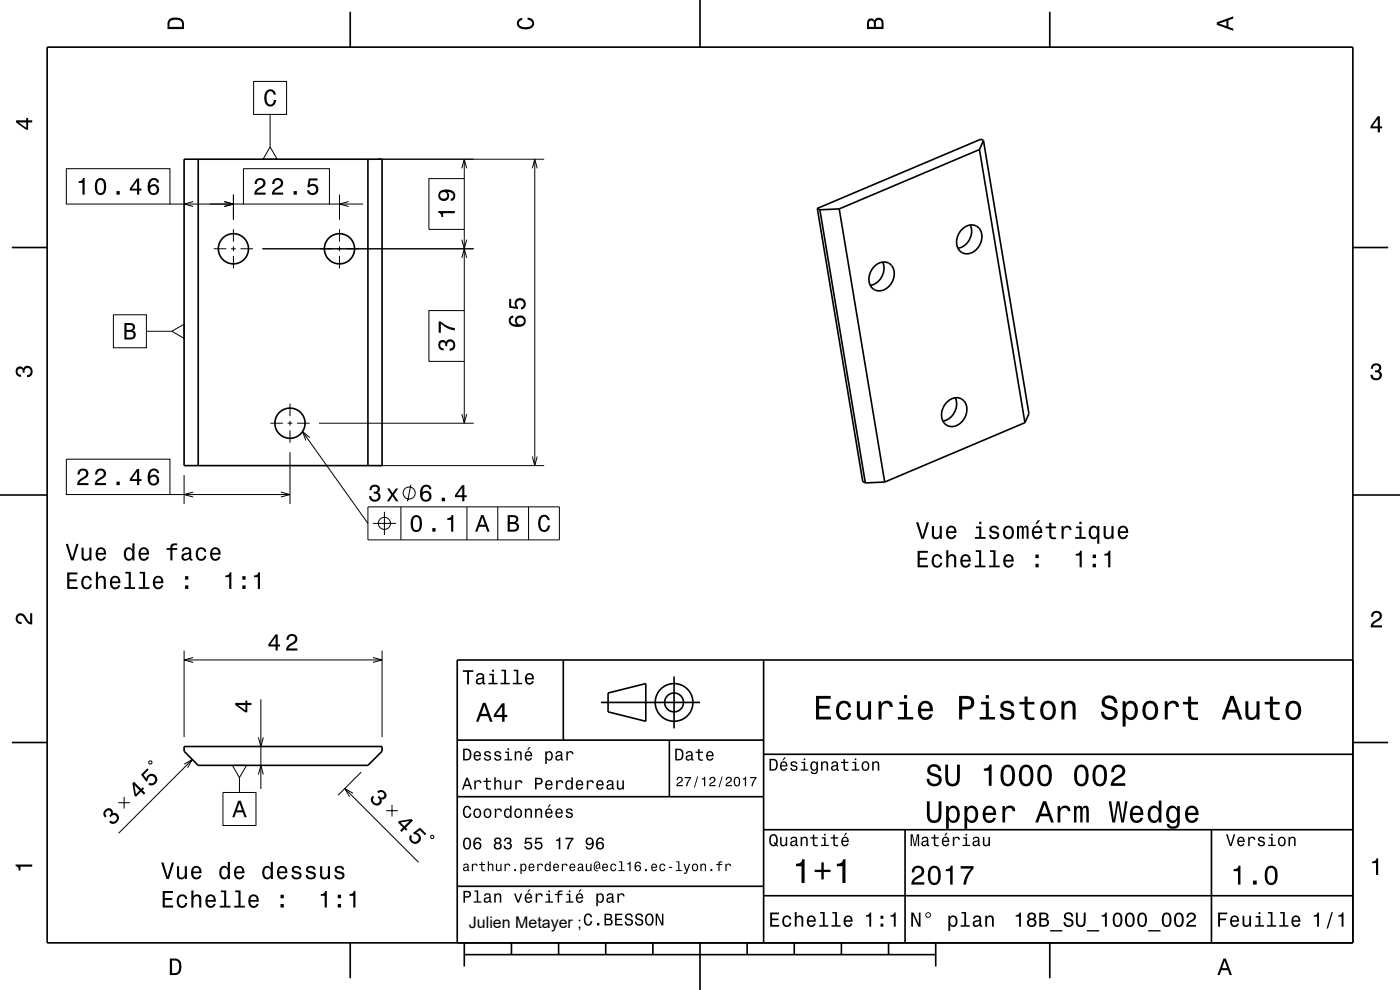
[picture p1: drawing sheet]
<svg xmlns="http://www.w3.org/2000/svg" width="297mm" height="210mm" viewBox="0 0 297 210" stroke-linecap="round" stroke-linejoin="round" font-family="sans-serif">
<defs><g id="words">
<text font-size="3.4" x="99.5" y="197">Julien Metayer ;</text>
</g></defs>
<g fill="none" stroke="#000" stroke-width=".21">
<path d="M53.8 17.3h7v7h-7zM14.1 35.8h22v7.5h-22zM51.6 35.8h18.3v7.5h-18.3zM57.3 31.2l1.5 2.6h-3zM57.3 24.3v6.9M80.1 33.8h35.3M91 37.9h7.5v10.8h-7.5zM98 35.7l.5-1.9 .5 1.9M98.5 33.8v4.1M112.9 35.7l.5-1.9 .6 1.9M113.4 33.8v65M36.1 43.3h15.5"/>
<path d="M41 42.8l-1.9 .5 1.9 .5M45.4 52.8h2.6M47.6 42.8l1.9 .5-1.9 .5M49 52.8h1M49.5 41.3v5.3M49.5 48.6v2.7M49.5 52.3v1M49.5 54.3v2.6M51 52.8h2.7M55.7 52.8h44.8M69.9 43.3h7.1M72 41.3v5.3"/>
<path d="M72 48.6v2.7M72 52.3v1M72 54.3v2.6M73.9 42.8l-1.9 .5 1.9 .5M98 54.7l.5-1.9 .5 1.9M98 50.8l.5 2 .5-2M98.5 48.7v17.2M24.1 66.8h7v7h-7zM31.1 70.3h5.4M36.5 70.3l2.6-1.5v3zM91 65.9h7.5v10.8h-7.5zM98.5 76.7v13.1"/>
<path d="M14.1 97.4h22v7.5h-22zM57.4 89.8h2.6M61 89.8h1M61.5 85.6v2.7M61.5 89.3v1M61.5 91.3v2.6M61.5 95.9v11M63 89.8h2.7M64.2 91.5l13.9 19.5M65.7 92.8l-1.5-1.3 .7 1.9M67.7 89.8h32.8M80.1 98.8h35.3"/>
<path d="M98 87.8l.5 2 .5-2M112.9 96.8l.5 2 .6-2M36.1 104.9h25.4M39.1 100.8v6.1M41 104.4l-1.9 .5 1.9 .5M59.6 104.4l1.9 .5-1.9 .5M78.1 107.5h40.6v7h-40.6zM79.1 111h4.9M81.6 108.6v4.9M85.1 107.5v7M87.2 102.8l-.7 3.5M99.1 107.5v7"/>
<path d="M105.6 107.5v7M112.1 107.5v7M39.1 138v18.4M39.1 140h42M41 139.5l-1.9 .5 1.9 .5M79.1 139.5l2 .5-2 .5M81.1 138v18.4M54.8 156.4l.5 2 .6-2M55.3 148.3v19.1M25.1 170.3h2.5M26.3 169v2.5M31.7 161.4l.5 .2-.1 .5-.5-.2z"/>
<path d="M39.1 162.1l1.7-1-1 1.7M40.8 161.1l-15.6 15.6M47.3 168.1h7v7h-7zM49.3 162.4h3l-1.5 2.6zM50.8 165v3.1M54.8 164.3l.5-1.9 .6 1.9M73.1 167.3l15.7 15.6M74.9 168.3l-1.8-1 1 1.7M76.6 163.8l-4.9 4.9M81.9 172h2.5M83.2 170.7v2.5M91.4 177.4l.5-.2 .1 .5-.5 .2z"/>
<circle cx="81.6" cy="111" r="1.28"/>
<circle cx="86.8" cy="104.6" r="1.28"/>
</g>
<g fill="none" stroke="#000" stroke-width=".35">
<path d="M10 10h277v190h-277zM74.3 2.5v7.5M148.5 0v10M222.7 2.5v7.5M39.1 33.8h42v65h-42zM42.1 33.8v65M78.1 33.8v65M207.8 31.7l-29.8 12.6M207.8 31.7l9.6 58M208.6 29.8l-.5-.3-34.7 14.7M208.6 29.8l-.8 1.9M208.6 29.8l9.7 57.9-.9 2"/>
<path d="M2.5 52.5h7.5M173.4 44.2l9.6 58 .6 .2M173.4 44.2l.5 .3M173.9 44.5l9.7 57.9M178 44.3l-4.1 .2M178 44.3l9.7 58M185.6 56.5a2.36 2.36 0 0 1 3-.7 2.36 2.36 0 0 1 1 2.9 3.2 3.2 0 0 1-4.1 2.7 3.2 3.2 0 0 1 .1-4.9zM187.2 55.6a3.7 3.7 0 0 1-2.6 4.9M204.1 48.6a2.36 2.36 0 0 1 3-.6 2.36 2.36 0 0 1 1.1 2.8 3.2 3.2 0 0 1-4.1 2.8 3.2 3.2 0 0 1 0-5zM205.8 47.7a3.7 3.7 0 0 1-2.6 5M287 52.5h7.5M201 85.2a2.36 2.36 0 0 1 3-.6 2.36 2.36 0 0 1 1.1 2.9 3.2 3.2 0 0 1-4.2 2.7 3.2 3.2 0 0 1 .1-5z"/>
<path d="M202.7 84.4a3.7 3.7 0 0 1-2.7 4.9M217.4 89.7l-29.7 12.6M0 105h10M187.7 102.3l-4.1 .1M287 105h10M119.5 140v17M162 140v60M287 140h-190v60M2.5 157.5h7.5M39.1 158.4h42v1l-3 3h-36l-3-3zM97 157h65M127.5 149h21"/>
<path d="M129 147l8-2v8l-8-2zM142 157v12M143 143.5v11M287 157.5h7.5M97 169h65M162 176h125M162 160h125M192 176v24M257 176v24M97 188h65M162 190h125M74.3 200v7.5"/>
<path d="M98.5 202.5h100M98.5 200v5M108.5 200v2.5M118.5 200v2.5M128.5 200v2.5M138.5 200v2.5M148.5 200v10M158.5 200v2.5M168.5 200v2.5M178.5 200v2.5M188.5 200v2.5M198.5 200v5"/>
<path d="M222.7 200v7.5"/>
<circle cx="49.5" cy="52.8" r="3.2"/>
<circle cx="72" cy="52.8" r="3.2"/>
<circle cx="61.5" cy="89.8" r="3.2"/>
<circle cx="143" cy="149" r="2"/>
<circle cx="143" cy="149" r="4"/>
</g>
<g fill="#000">
<path d="M36 4a2.18 2.18 0 0 0-.5 2.2h3.5v-1.2a1.43 1.43 0 0 0-1.7-1.3zM36.3 4.4a2.15 2.15 0 0 1 2.2 .3l.1 1h-2.6v-1z" fill-rule="evenodd"/>
<path d="M109.9 4.2l.9-.4v.4a.7 .7 0 0 0-.7 .5 .7 .7 0 0 0 .3 .8 1.7 1.7 0 0 0 2.5-.5 .9 .9 0 0 0-1-.8v-.5a1.24 1.24 0 0 1 1.4 1.1 1.24 1.24 0 0 1-1 1.4 2.22 2.22 0 0 1-2.5-.7l-.2-.5z" fill-rule="evenodd"/>
<path d="M184.2 4.2l-.3 .7v1.3h3.5v-1.3a.98 .98 0 0 0-.7-1.1 .98 .98 0 0 0-1.2 .6 .84 .84 0 0 0-1.3-.2zM184.5 4.5a.54 .54 0 0 1 .6-.1 .54 .54 0 0 1 .3 .6v.7h-1zM185.9 4.4a.62 .62 0 0 1 .8-.1 .62 .62 0 0 1 .3 .6v.8h-1.2z" fill-rule="evenodd"/>
<path d="M258.1 4.7v.6l3.5 1.2v-.4l-1-.4v-1.4l1-.4v-.4zM258.6 5l1.6-.5v1z" fill-rule="evenodd"/>
<path d="M3.4 25.5v.5l2.1 1.5h.5v-1.5h.8v-.5h-.8v-.5h-.4v.5zM4 26h1.6v1.1z" fill-rule="evenodd"/>
<path d="M56.4 19.4a1.19 1.19 0 0 1 1.3-.4 1.19 1.19 0 0 1 .8 1.1h-.4a.7 .7 0 0 0-.5-.7 .7 .7 0 0 0-.8 .3 1.69 1.69 0 0 0 .5 2.5 .9 .9 0 0 0 .8-1h.5a1.24 1.24 0 0 1-1.1 1.4 1.24 1.24 0 0 1-1.4-1v-1.6z" fill-rule="evenodd"/>
<path d="M292.3 24.7l-1.6 2.1v.4h1.6v.9h.4v-.9h.5v-.4h-.5v-2.1zM292.3 25.2v1.6h-1.1z" fill-rule="evenodd"/>
<path d="M16.7 38.4v.4h.8v2.5h.5v-3.5h-.4a.77 .77 0 0 1-.9 .6zM20.4 38.2a2.67 2.67 0 0 0 .4 3.1 1.14 1.14 0 0 0 1.7-.9 2.31 2.31 0 0 0-.7-2.5l-.5-.1-.5 .1zM21 38.3h.7a2.37 2.37 0 0 1 0 2.6h-.7a2.38 2.38 0 0 1 0-2.6zM24.7 40.5v.8h.7v-.8zM29.1 37.9l-1.6 2.1v.4h1.6v.9h.4v-.9h.5v-.4h-.5v-2.1zM29.1 38.4v1.6h-1.1zM31.9 38l-.5 .9a1.75 1.75 0 0 0 1.2 2.5 1.15 1.15 0 0 0 1.1-1.6 1.15 1.15 0 0 0-1.9-.4 1.02 1.02 0 0 1 .8-1.2 .59 .59 0 0 1 .7 .5h.4a1.11 1.11 0 0 0-.7-.9 1.11 1.11 0 0 0-1.1 .2zM31.8 40.2a.75 .75 0 0 1 1.5 0 .75 .75 0 0 1-1.5 0z" fill-rule="evenodd"/>
<path d="M54.3 38.1l-.2 .4-.1 .5h.5a.71 .71 0 0 1 .5-.8 .71 .71 0 0 1 .8 .5 .71 .71 0 0 1-.5 .8 1.8 1.8 0 0 0-1.4 1.8h2.4v-.4h-1.9a2.2 2.2 0 0 1 1.5-1.2 1.13 1.13 0 0 0 .1-1.7 1.13 1.13 0 0 0-1.7 .1zM58.1 38.1l-.3 .4-.1 .5h.5a.71 .71 0 0 1 .5-.8 .71 .71 0 0 1 .9 .5 .71 .71 0 0 1-.5 .8 1.8 1.8 0 0 0-1.4 1.8h2.4v-.4h-1.9a2.2 2.2 0 0 1 1.4-1.2 1.13 1.13 0 0 0 .1-1.7 1.13 1.13 0 0 0-1.6 .1zM62.3 40.5v.8h.7v-.8zM65.5 37.9l-.3 1.8h.4a.79 .79 0 0 1 1.2-.2 .79 .79 0 0 1 0 1.2 .79 .79 0 0 1-1.1-.1l-.1-.2h-.5a1.21 1.21 0 0 0 1.5 1 1.21 1.21 0 0 0 .8-1.6 1.21 1.21 0 0 0-1.7-.6l.1-.9h1.6v-.4z" fill-rule="evenodd"/>
<path d="M93 44.8v.3a.77 .77 0 0 1 .6 .9h.4v-.8h2.5v-.4zM93.4 40.5a1.18 1.18 0 0 0-.3 1.6 1.18 1.18 0 0 0 1.5 .4 1.18 1.18 0 0 0 .6-1.5l-.3-.3a1.02 1.02 0 0 1 1.3 .8 .56 .56 0 0 1-.6 .6v.5a1.18 1.18 0 0 0 1-1.2 1.18 1.18 0 0 0-1.1-1.1 2.88 2.88 0 0 0-2.1 .2zM93.4 41.4a.75 .75 0 0 1 1.5 0 .75 .75 0 0 1-1.5 0z" fill-rule="evenodd"/>
<path d="M26.4 68.5v3.5h1.3a.98 .98 0 0 0 1.1-.7 .98 .98 0 0 0-.6-1.2 .86 .86 0 0 0 .4-1 .86 .86 0 0 0-1-.6zM26.8 68.9h.8a.53 .53 0 0 1 .6 .6 .53 .53 0 0 1-.7 .5h-.7zM26.8 70.4h.8a.61 .61 0 0 1 .7 .6 .61 .61 0 0 1-.7 .6h-.8z" fill-rule="evenodd"/>
<path d="M93.2 72.4a1.17 1.17 0 0 0-.2 1.3 1.17 1.17 0 0 0 1.1 .6v-.4a.62 .62 0 0 1-.7-.4 .62 .62 0 0 1 .2-.7 .62 .62 0 0 1 .8 .2l.1 .4h.4a.72 .72 0 0 1 .4-.9 .72 .72 0 0 1 .9 .5 .72 .72 0 0 1-.5 .9h-.3v.5a1.18 1.18 0 0 0 1.2-1.5 1.18 1.18 0 0 0-1.8-.6l-.2 .2a.86 .86 0 0 0-1.4-.1zM93.1 68.2v2.4h.4v-1.9a5.2 5.2 0 0 0 3 1.4v-.5a5.2 5.2 0 0 1-3-1.4z" fill-rule="evenodd"/>
<path d="M108.2 67.2a1.33 1.33 0 0 0-.1 1.5 1.33 1.33 0 0 0 1.3 .6 1.63 1.63 0 0 0 2.1-1.2 1.15 1.15 0 0 0-1.5-1.2 1.15 1.15 0 0 0-.4 2 1.02 1.02 0 0 1-1.3-.9 .58 .58 0 0 1 .6-.6v-.5zM109.7 68.1a.75 .75 0 0 1 1.4 0 .75 .75 0 0 1-1.4 0zM108 63.4v1.9l1.9 .3v-.4a.79 .79 0 0 1-.2-1.2 .79 .79 0 0 1 1.2-.1 .79 .79 0 0 1-.1 1.2l-.3 .1v.5a1.21 1.21 0 0 0 1.1-1.5 1.21 1.21 0 0 0-1.7-.9 1.21 1.21 0 0 0-.5 1.8l-1-.2v-1.5z" fill-rule="evenodd"/>
<path d="M291.1 77.4a1.08 1.08 0 0 1 1.4-.2 1.08 1.08 0 0 1 .4 1.2l-.3 .3a1.06 1.06 0 0 1 .5 1.3 1.06 1.06 0 0 1-1.2 .7 1.1 1.1 0 0 1-1.2-1.2h.5a.71 .71 0 0 0 1 .8 .71 .71 0 0 0 .1-1.3h-.6v-.4a.61 .61 0 0 0 .8-.3 .61 .61 0 0 0-.2-.8 .61 .61 0 0 0-.9 .2l-.1 .5h-.5z" fill-rule="evenodd"/>
<path d="M3.6 78a.86 .86 0 0 1 1.4 .2 1.06 1.06 0 0 1 1.2-.6 1.06 1.06 0 0 1 .7 1.2 1.1 1.1 0 0 1-1.2 1.2v-.4a.71 .71 0 0 0 .8-1 .71 .71 0 0 0-1.3-.1v.6h-.4a.61 .61 0 0 0-.3-.8 .61 .61 0 0 0-.8 .2 .61 .61 0 0 0 .2 .8l.6 .2v.4a1.15 1.15 0 0 1-1.2-.6 1.15 1.15 0 0 1 .3-1.3z" fill-rule="evenodd"/>
<path d="M13.9 115.4l1.2 3.5h.5l1.1-3.5h-.5l-.9 3-.9-3zM17.3 116.2v1.8a.89 .89 0 0 0 .6 .9 .89 .89 0 0 0 1.1-.4v.4h.4v-2.7h-.4v1.5a.65 .65 0 0 1-.4 .8 .65 .65 0 0 1-.8-.3l-.1-2zM20.6 116.5a1.54 1.54 0 0 0 .8 2.5 1.06 1.06 0 0 0 1.1-.9h-.5l-.2 .4-.4 .1a.76 .76 0 0 1-.7-.9h1.8a1.16 1.16 0 0 0-.5-1.4 1.16 1.16 0 0 0-1.4 .2zM20.9 116.7a.66 .66 0 0 1 .8-.2 .66 .66 0 0 1 .4 .8h-1.4zM26.5 116.5a1.57 1.57 0 0 0 .8 2.5l.5-.2 .3-.3v.4h.4v-3.6h-.4v1.3a.89 .89 0 0 0-1.6-.1zM26.9 116.7a.62 .62 0 0 1 .7-.2 .62 .62 0 0 1 .4 .6 1.12 1.12 0 0 1-.6 1.5 1.19 1.19 0 0 1-.5-1.9zM29.7 116.5a1.55 1.55 0 0 0 .8 2.5 1.06 1.06 0 0 0 1.1-.9h-.5l-.2 .4-.4 .1a.76 .76 0 0 1-.7-.9h1.8a1.17 1.17 0 0 0-.5-1.4 1.17 1.17 0 0 0-1.4 .2zM30 116.7a.66 .66 0 0 1 .8-.2 .66 .66 0 0 1 .4 .8h-1.4zM35.3 116.3v.3h.8v2.3h.5v-2.3h1v-.3h-1a.5 .5 0 0 1 .6-.7l.4 .1v-.4a1.04 1.04 0 0 0-1.5 .7v.3zM38.9 116.3l-.3 .7h.4a.55 .55 0 0 1 .7-.6 .55 .55 0 0 1 .3 .8h-.2a1 1 0 0 0-1 .3 1 1 0 0 0-.3 1 .93 .93 0 0 0 1.7 0l.1 .3 .5 .1v-.4h-.2v-1.6a1.02 1.02 0 0 0-1.7-.6zM39 117.8l1.1-.3a.77 .77 0 0 1-.2 .9 .77 .77 0 0 1-.9 .1zM41.8 116.5a1.53 1.53 0 0 0 .9 2.5 1.07 1.07 0 0 0 1.1-1.1h-.5a.67 .67 0 0 1-.6 .7 .67 .67 0 0 1-.7-.6 1.11 1.11 0 0 1 .7-1.5 .6 .6 0 0 1 .6 .6h.5a1.09 1.09 0 0 0-.8-1 1.09 1.09 0 0 0-1.2 .4zM44.9 116.5a1.55 1.55 0 0 0 .8 2.5 1.06 1.06 0 0 0 1.1-.9h-.5l-.2 .4-.4 .1a.76 .76 0 0 1-.7-.9h1.8a1.17 1.17 0 0 0-.5-1.4 1.17 1.17 0 0 0-1.4 .2zM45.2 116.7a.66 .66 0 0 1 .8-.2 .66 .66 0 0 1 .3 .8h-1.3z" fill-rule="evenodd"/>
<path d="M16.8 99.7l-.4 1h.5a.7 .7 0 0 1 .5-.9 .7 .7 0 0 1 .9 .5 .7 .7 0 0 1-.5 .9 1.8 1.8 0 0 0-1.4 1.7h2.4v-.4h-1.9a2.23 2.23 0 0 1 1.4-1.2 1.13 1.13 0 0 0 .1-1.7 1.13 1.13 0 0 0-1.6 .1zM20.5 99.7l-.3 1h.4a.7 .7 0 0 1 .6-.9 .7 .7 0 0 1 .8 .5 .7 .7 0 0 1-.5 .9 1.8 1.8 0 0 0-1.4 1.7h2.4v-.4h-1.9a2.23 2.23 0 0 1 1.5-1.2 1.13 1.13 0 0 0 .1-1.7 1.13 1.13 0 0 0-1.7 .1zM24.7 102.2v.7h.7v-.7zM29.1 99.5l-1.6 2.1v.4h1.6v.9h.4v-.9h.5v-.4h-.5v-2.1zM29.1 100.1v1.5h-1.1zM31.9 99.7a2.4 2.4 0 0 0 .1 3.2 1.16 1.16 0 0 0 1.6-.3 1.16 1.16 0 0 0-.2-1.6 1.16 1.16 0 0 0-1.6 .1 1.02 1.02 0 0 1 .8-1.3 .58 .58 0 0 1 .7 .5h.4a1.11 1.11 0 0 0-.7-.9 1.11 1.11 0 0 0-1.1 .3zM31.8 101.9a.75 .75 0 0 1 1.5 0 .75 .75 0 0 1-1.5 0z" fill-rule="evenodd"/>
<path d="M78.7 103.1l-.3 .9h.4a.62 .62 0 0 1 .4-.8 .62 .62 0 0 1 .8 .3 .62 .62 0 0 1-.3 .8h-.4v.4a.72 .72 0 0 1 .9 .5 .72 .72 0 0 1-.5 .9 .72 .72 0 0 1-.9-.5v-.4h-.5a1.18 1.18 0 0 0 1.5 1.2 1.18 1.18 0 0 0 .6-1.8l-.2-.1a.9 .9 0 0 0 .3-1.2 .9 .9 0 0 0-1-.5zM82.1 103.6l.9 1.3-.9 1.4h.5l.7-1 .7 1h.5l-.9-1.4 .9-1.3h-.5l-.7 1-.7-1z" fill-rule="evenodd"/>
<path d="M87.4 109.7a2.67 2.67 0 0 0 .4 3.1 1.14 1.14 0 0 0 1.7-.9 2.31 2.31 0 0 0-.7-2.5l-.5-.2-.5 .2zM88 109.8h.7a2.38 2.38 0 0 1 0 2.6h-.7a2.37 2.37 0 0 1 0-2.6zM91.7 112v.8h.7v-.8zM94.9 109.9v.4h.8v2.5h.5v-3.6h-.4a.78 .78 0 0 1-.9 .7z" fill-rule="evenodd"/>
<path d="M89.6 103.1a2.4 2.4 0 0 0 .2 3.2 1.16 1.16 0 0 0 1.5-.3 1.16 1.16 0 0 0-.1-1.6 1.16 1.16 0 0 0-1.6 .1 1.02 1.02 0 0 1 .8-1.3 .58 .58 0 0 1 .7 .6h.4a1.11 1.11 0 0 0-.7-1 1.11 1.11 0 0 0-1.2 .3zM89.6 105.3a.75 .75 0 0 1 1.5 0 .75 .75 0 0 1-1.5 0zM93.7 105.6v.7h.7v-.7zM98.1 102.9l-1.6 2.1v.5h1.6v.8h.4v-.8h.5v-.4h-.5v-2.2zM98.1 103.5v1.6h-1.2z" fill-rule="evenodd"/>
<path d="M102.1 109.3l-1.3 3.5h.5l.3-1.1h1.4l.4 1.1h.5l-1.3-3.5zM102.3 109.8l.6 1.5h-1.1z" fill-rule="evenodd"/>
<path d="M107.7 109.3v3.5h1.3a.98 .98 0 0 0 1.1-.8 .98 .98 0 0 0-.6-1.1 .86 .86 0 0 0 .4-1.1 .86 .86 0 0 0-1-.5zM108.2 109.7h.7a.53 .53 0 0 1 .6 .5 .53 .53 0 0 1-.7 .5h-.6zM108.2 111.1h.7a.61 .61 0 0 1 .7 .6 .61 .61 0 0 1-.6 .7h-.8z" fill-rule="evenodd"/>
<path d="M114.5 109.7a1.19 1.19 0 0 1 1.3-.5 1.19 1.19 0 0 1 .8 1.1h-.4a.7 .7 0 0 0-.5-.7 .7 .7 0 0 0-.8 .4 1.7 1.7 0 0 0 .5 2.4 .89 .89 0 0 0 .8-.9h.5a1.24 1.24 0 0 1-1.1 1.3 1.24 1.24 0 0 1-1.4-1v-1.6z" fill-rule="evenodd"/>
<path d="M194.3 110.8l1.2 3.5h.5l1.1-3.5h-.5l-.9 3-.9-3zM197.7 111.6v1.8a.89 .89 0 0 0 .6 .9 .89 .89 0 0 0 1.1-.4v.4h.4v-2.7h-.4v1.5a.65 .65 0 0 1-.4 .8 .65 .65 0 0 1-.8-.3l-.1-2zM201 111.9a1.54 1.54 0 0 0 .8 2.5 1.06 1.06 0 0 0 1.1-.9h-.5l-.2 .4-.4 .1a.76 .76 0 0 1-.7-.9h1.8a1.16 1.16 0 0 0-.5-1.4 1.16 1.16 0 0 0-1.4 .2zM201.3 112.1a.66 .66 0 0 1 .8-.1 .66 .66 0 0 1 .4 .7h-1.4zM207 111.7v.4h.7v1.8h-.9v.4h2.3v-.4h-.9v-2.2zM207.7 110.7v.5h.5v-.5zM210.1 111.7a.75 .75 0 0 0-.2 .9 .75 .75 0 0 0 .7 .4l.9 .4a.63 .63 0 0 1-.6 .6 .63 .63 0 0 1-.6-.5h-.5a1.1 1.1 0 0 0 1.1 .9 1.1 1.1 0 0 0 1.1-.9 .78 .78 0 0 0-.8-.8l-.8-.2a.53 .53 0 0 1 .4-.7 .53 .53 0 0 1 .7 .5h.4a1.03 1.03 0 0 0-.7-.9 1.03 1.03 0 0 0-1.1 .3zM213.1 111.9a1.52 1.52 0 0 0 .8 2.5 1.51 1.51 0 0 0 1.3-1.2 1.51 1.51 0 0 0-.8-1.6h-1zM213.4 112.2a.67 .67 0 0 1 .7-.3 .67 .67 0 0 1 .5 .6 1.11 1.11 0 0 1-.7 1.5 1.17 1.17 0 0 1-.5-1.8zM215.8 111.6v2.7h.4v-1.8l.2-.6h.3l.1 .3v2.1h.4v-2.1l.3-.3 .2 .1 .1 .4v1.9h.4v-1.9a.69 .69 0 0 0-.5-.9l-.6 .4-.2-.3-.3-.1-.5 .4v-.3zM220.2 110.4l-.5 .8h.3l.7-.8zM219.2 111.9a1.54 1.54 0 0 0 .8 2.5 1.06 1.06 0 0 0 1.1-.9h-.5l-.2 .4-.4 .1a.75 .75 0 0 1-.6-.9h1.7a1.16 1.16 0 0 0-.5-1.4 1.16 1.16 0 0 0-1.4 .2zM219.5 112.1a.66 .66 0 0 1 .8-.1 .66 .66 0 0 1 .4 .7h-1.3zM222.6 110.9v.8h-.8v.4h.8v1.7a1.04 1.04 0 0 0 1.5 .6v-.4a.68 .68 0 0 1-1-.4l-.1-1.5h1.1v-.4h-1.1v-.8zM225.2 111.6v2.7h.4v-1.6a.66 .66 0 0 1 .4-.7 .66 .66 0 0 1 .8 .2l.1 .2h.4a.89 .89 0 0 0-.7-.9 .89 .89 0 0 0-1 .5v-.4zM228.3 111.7v.4h.7v1.8h-.9v.4h2.2v-.4h-.9v-2.2zM229 110.7v.5h.4v-.5zM231.2 111.9a1.57 1.57 0 0 0 .8 2.5l.4-.1 .4-.4v1.4h.4v-3.7h-.4v.4l-.2-.2a.87 .87 0 0 0-1.4 .1zM231.6 112.2a.62 .62 0 0 1 .7-.3 .62 .62 0 0 1 .4 .6 1.11 1.11 0 0 1-.6 1.5 1.19 1.19 0 0 1-.5-1.8zM234.1 111.6v1.8a.89 .89 0 0 0 .6 .9 .89 .89 0 0 0 1.1-.4v.4h.4v-2.7h-.4v1.5a.65 .65 0 0 1-.4 .8 .65 .65 0 0 1-.8-.3v-2zM237.4 111.9a1.54 1.54 0 0 0 .8 2.5 1.06 1.06 0 0 0 1.1-.9h-.4l-.3 .4-.3 .1a.76 .76 0 0 1-.7-.9h1.7a1.17 1.17 0 0 0-.4-1.4 1.17 1.17 0 0 0-1.5 .2zM237.8 112.1a.66 .66 0 0 1 .8-.1 .66 .66 0 0 1 .3 .7h-1.3z" fill-rule="evenodd"/>
<path d="M3.6 130.4a1.22 1.22 0 0 1 2 .7l.4 .6 .4 .3v-1.9h.4v2.4a1.8 1.8 0 0 1-1.7-1.4 .71 .71 0 0 0-.9-.5 .71 .71 0 0 0-.5 .8 .71 .71 0 0 0 .9 .5v.5a1.18 1.18 0 0 1-1.2-.7 1.18 1.18 0 0 1 .2-1.3z" fill-rule="evenodd"/>
<path d="M14.3 121.4v3.5h2.2v-.4h-1.8v-1.2h1.6v-.4h-1.6v-1.1h1.7v-.4zM17.5 122.5a1.53 1.53 0 0 0 .9 2.5 1.06 1.06 0 0 0 1.1-1h-.4a.67 .67 0 0 1-.7 .6 .67 .67 0 0 1-.7-.6 1.11 1.11 0 0 1 .7-1.5 .6 .6 0 0 1 .6 .6h.5a1.09 1.09 0 0 0-.8-.9 1.09 1.09 0 0 0-1.2 .3zM20.3 121.3v3.6h.5v-1.5a.63 .63 0 0 1 .4-.8 .63 .63 0 0 1 .8 .3v2h.5v-1.8a.88 .88 0 0 0-.6-.9 .88 .88 0 0 0-1.1 .4v-1.3zM23.6 122.5a1.54 1.54 0 0 0 .8 2.5 1.06 1.06 0 0 0 1.1-.9h-.4l-.3 .4-.3 .1a.76 .76 0 0 1-.7-.9h1.7a1.17 1.17 0 0 0-.4-1.4 1.17 1.17 0 0 0-1.5 .2zM24 122.7a.66 .66 0 0 1 .8-.1 .66 .66 0 0 1 .3 .7h-1.3zM26.6 121.3v.4h.7v2.9h-.9v.3h2.3v-.3h-1v-3.3zM29.6 121.3v.4h.7v2.9h-.9v.3h2.3v-.3h-.9v-3.3zM32.7 122.5a1.54 1.54 0 0 0 .8 2.5 1.06 1.06 0 0 0 1.1-.9h-.4l-.3 .4-.3 .1a.76 .76 0 0 1-.7-.9h1.8a1.17 1.17 0 0 0-.5-1.4 1.17 1.17 0 0 0-1.5 .2zM33.1 122.7a.66 .66 0 0 1 .8-.1 .66 .66 0 0 1 .3 .7h-1.3zM39.3 124.2v.7h.7v-.7zM39.3 122.2v.8h.7v-.8z" fill-rule="evenodd"/>
<path d="M47.8 122.1v.3h.8v2.5h.5v-3.5h-.4a.77 .77 0 0 1-.9 .7zM51.4 124.2v.7h.7v-.7zM51.4 122.2v.8h.7v-.8zM53.9 122.1v.3h.8v2.5h.5v-3.5h-.4a.78 .78 0 0 1-.9 .7z" fill-rule="evenodd"/>
<path d="M58.5 134.6l-1.6 2.1v.4h1.6v.9h.4v-.9h.5v-.4h-.5v-2.1zM58.5 135.2v1.5h-1.2zM61.1 134.8l-.3 .9h.4a.7 .7 0 0 1 .5-.8 .7 .7 0 0 1 .9 .5 .7 .7 0 0 1-.5 .9 1.8 1.8 0 0 0-1.4 1.7h2.4v-.4h-1.9a2.23 2.23 0 0 1 1.5-1.2 1.13 1.13 0 0 0 .1-1.7 1.13 1.13 0 0 0-1.7 .1z" fill-rule="evenodd"/>
<path d="M194.7 116.8v3.5h2.2v-.4h-1.8v-1.2h1.6v-.4h-1.6v-1h1.7v-.5zM197.9 117.9a1.53 1.53 0 0 0 .9 2.5 1.05 1.05 0 0 0 1.1-1h-.4a.67 .67 0 0 1-.7 .6 .67 .67 0 0 1-.7-.6 1.12 1.12 0 0 1 .7-1.5 .59 .59 0 0 1 .6 .6h.5a1.09 1.09 0 0 0-.8-.9 1.09 1.09 0 0 0-1.2 .3zM200.7 116.7v3.6h.5v-1.5a.63 .63 0 0 1 .4-.8 .63 .63 0 0 1 .8 .3v2h.5v-1.7a.88 .88 0 0 0-.6-1 .88 .88 0 0 0-1.1 .4v-1.3zM204 117.9a1.54 1.54 0 0 0 .8 2.5 1.06 1.06 0 0 0 1.1-.8h-.4l-.3 .3-.3 .1a.76 .76 0 0 1-.7-.9h1.7a1.16 1.16 0 0 0-.4-1.4 1.16 1.16 0 0 0-1.5 .2zM204.4 118.1a.66 .66 0 0 1 .8-.1 .66 .66 0 0 1 .3 .7h-1.3zM207 116.7v.4h.7v2.9h-.9v.3h2.3v-.3h-1v-3.3zM210 116.7v.4h.7v2.9h-.9v.3h2.3v-.3h-.9v-3.3zM213.1 117.9a1.54 1.54 0 0 0 .8 2.5 1.06 1.06 0 0 0 1.1-.8h-.4l-.2 .3-.4 .1a.76 .76 0 0 1-.7-.9h1.8a1.17 1.17 0 0 0-.5-1.4 1.17 1.17 0 0 0-1.5 .2zM213.5 118.1a.66 .66 0 0 1 .8-.1 .66 .66 0 0 1 .3 .7h-1.3zM219.7 119.6v.7h.7v-.7zM219.7 117.6v.8h.7v-.8z" fill-rule="evenodd"/>
<path d="M228.2 117.5v.3h.8v2.5h.5v-3.5h-.4a.78 .78 0 0 1-.9 .7zM231.8 119.6v.7h.7v-.7zM231.8 117.6v.8h.7v-.8zM234.3 117.5v.3h.8v2.5h.5v-3.5h-.4a.77 .77 0 0 1-.9 .7z" fill-rule="evenodd"/>
<path d="M291.2 129.9a1.18 1.18 0 0 1 1.9 .3 1.18 1.18 0 0 1-1 1.7l-.5 .3-.3 .5h1.9v.4h-2.4a1.8 1.8 0 0 1 1.4-1.8 .71 .71 0 0 0 .5-.8 .71 .71 0 0 0-.9-.5 .71 .71 0 0 0-.5 .8h-.4z" fill-rule="evenodd"/>
<path d="M49.9 149.1v.5l2.1 1.5h.5v-1.5h.8v-.5h-.8v-.5h-.4v.5zM50.5 149.6h1.6v1.1z" fill-rule="evenodd"/>
<path d="M98.2 158.8v2.5h.9a1.37 1.37 0 0 0 .7-2.2 1.56 1.56 0 0 0-1.6-.3zM98.6 159.1a.98 .98 0 0 1 1.1 .7 .98 .98 0 0 1-.6 1.2h-.5zM100.7 159.6a1.04 1.04 0 0 0-.2 1.2 1.04 1.04 0 0 0 1 .5l.5-.5h-.3l-.4 .3a.54 .54 0 0 1-.5-.7h1.3a.83 .83 0 0 0-.4-.9 .83 .83 0 0 0-1 .1zM100.9 159.7l.2-.1a.47 .47 0 0 1 .5 .1 .47 .47 0 0 1 .1 .5h-.9zM102.9 159.5l-.2 .1a.69 .69 0 0 0 .9 .9l.2 .1a.43 .43 0 0 1-.4 .5 .43 .43 0 0 1-.4-.4h-.3a.74 .74 0 0 0 .9 .7 .74 .74 0 0 0 .5-1l-1-.4a.38 .38 0 0 1 .3-.5 .38 .38 0 0 1 .4 .4h.3a.78 .78 0 0 0-1.2-.4zM105.1 159.5l-.2 .1a.69 .69 0 0 0 .9 .9l.2 .1a.43 .43 0 0 1-.4 .5 .43 .43 0 0 1-.5-.4h-.3a.74 .74 0 0 0 .9 .7 .74 .74 0 0 0 .5-1l-.9-.4a.38 .38 0 0 1 .3-.5 .38 .38 0 0 1 .4 .4h.3a.77 .77 0 0 0-1.2-.4zM107.2 159.4v.3h.5v1.3h-.7v.3h1.6v-.3h-.6v-1.6zM107.7 158.7v.4h.3v-.4zM109.2 159.4v1.9h.3v-1.1a.45 .45 0 0 1 .4-.6 .45 .45 0 0 1 .5 .5v1.2h.3v-1.3a.63 .63 0 0 0-.5-.7 .63 .63 0 0 0-.7 .4v-.3zM112.2 158.5l-.4 .6h.3l.5-.6zM111.5 159.6a1.04 1.04 0 0 0-.2 1.2 1.04 1.04 0 0 0 1.1 .5l.5-.5h-.3l-.5 .3a.54 .54 0 0 1-.5-.7h1.3a.83 .83 0 0 0-.4-.9 .83 .83 0 0 0-1 .1zM111.8 159.7l.1-.1a.48 .48 0 0 1 .5 .1 .48 .48 0 0 1 .2 .5h-1zM115.7 159.4v2.7h.3v-1.1a.66 .66 0 0 0 .7 .4 .66 .66 0 0 0 .5-.6 .91 .91 0 0 0 0-1.1 .91 .91 0 0 0-1-.3l-.2 .3v-.3zM116.1 159.8a.45 .45 0 0 1 .5-.2 .45 .45 0 0 1 .3 .4 .65 .65 0 0 1 .1 .8 .65 .65 0 0 1-.7 .2 .98 .98 0 0 1-.2-1.2zM118.1 159.5l-.2 .4h.3a.39 .39 0 0 1 .4-.3 .39 .39 0 0 1 .3 .5h-.1a.65 .65 0 0 0-1 .4 .65 .65 0 0 0 .6 .9l.6-.3 .1 .2h.4v-.2l-.2-.1v-1.1a.72 .72 0 0 0-.5-.6 .72 .72 0 0 0-.7 .2zM118.2 160.6l.8-.3a.55 .55 0 0 1-.2 .7 .55 .55 0 0 1-.6 0zM120.1 159.4v1.9h.4v-1.1a.47 .47 0 0 1 .2-.6 .47 .47 0 0 1 .6 .2v.2h.4a.64 .64 0 0 0-.5-.7 .64 .64 0 0 0-.8 .4v-.3z" fill-rule="evenodd"/>
<path d="M98.2 142.2v.3h.9v2.7h.4v-2.7h.9v-.3zM101.3 143l-.3 .5h.4a.47 .47 0 0 1 .5-.4 .47 .47 0 0 1 .4 .6l-.2 .1a.84 .84 0 0 0-1 .2 .84 .84 0 0 0 0 1.1 .9 .9 0 0 0 1.3-.2l.1 .2 .5 .1v-.3l-.3-.1v-1.3a.87 .87 0 0 0-1.4-.5zM101.4 144.3l.9-.3a.66 .66 0 0 1-.1 .7 .66 .66 0 0 1-.8 .1zM103.8 142.9v.3h.6v1.6h-.8v.4h2v-.4h-.8v-1.9zM104.4 142.1v.4h.4v-.4zM106.4 142.1v.3h.6v2.4h-.8v.4h1.9v-.4h-.7v-2.7zM109 142.1v.3h.6v2.4h-.8v.4h1.9v-.4h-.7v-2.7zM111.6 143.1a1.32 1.32 0 0 0 .7 2.1 .9 .9 0 0 0 .9-.7h-.3l-.2 .3-.4 .1a.65 .65 0 0 1-.6-.8h1.6a1 1 0 0 0-.4-1.2 1 1 0 0 0-1.3 .2zM111.9 143.3a.57 .57 0 0 1 .7-.1 .57 .57 0 0 1 .3 .6h-1.2z" fill-rule="evenodd"/>
<path d="M102.4 149.1l-1.4 4h.5l.4-1.2h1.6l.4 1.2h.6l-1.5-4zM102.7 149.7l.7 1.7h-1.3zM106.5 149.2l-1.7 2.4v.5h1.7v1h.5v-1h.6v-.5h-.6v-2.4zM106.5 149.9v1.7h-1.3z" fill-rule="evenodd"/>
<path d="M143.2 158.8v2.5h.9a1.37 1.37 0 0 0 .7-2.2 1.56 1.56 0 0 0-1.6-.3zM143.6 159.1a.98 .98 0 0 1 1.1 .7 .98 .98 0 0 1-.6 1.2h-.5zM145.7 159.5l-.2 .4h.3a.39 .39 0 0 1 .5-.3 .39 .39 0 0 1 .3 .5h-.2a.65 .65 0 0 0-.9 .4 .65 .65 0 0 0 .5 .9l.7-.3v.2h.4v-.2l-.1-.1-.1-1.1a.73 .73 0 0 0-.4-.6 .73 .73 0 0 0-.8 .2zM145.8 160.6l.8-.3a.55 .55 0 0 1-.1 .7 .55 .55 0 0 1-.7 0zM148.1 158.9v.5h-.5v.3h.5v1.3a.75 .75 0 0 0 1 .4v-.3a.48 .48 0 0 1-.7-.3v-1.1h.7v-.3h-.7v-.5zM150 159.6a1.04 1.04 0 0 0-.2 1.2 1.04 1.04 0 0 0 1.1 .5l.5-.5h-.4l-.4 .3a.54 .54 0 0 1-.5-.7h1.3a.83 .83 0 0 0-.4-.9 .83 .83 0 0 0-1 .1zM150.3 159.7l.1-.1a.48 .48 0 0 1 .5 .1 .48 .48 0 0 1 .2 .5h-1z" fill-rule="evenodd"/>
<path d="M173.1 147.6v5h3.2v-.6h-2.5v-1.7h2.2v-.6h-2.2v-1.5h2.4v-.6zM177.8 149.2a2.59 2.59 0 0 0 .5 3.4 1.58 1.58 0 0 0 2.3-1.4h-.6a.95 .95 0 0 1-.9 1 .95 .95 0 0 1-1-.9 1.59 1.59 0 0 1 .9-2.1 .85 .85 0 0 1 .9 .8h.7a1.56 1.56 0 0 0-1.1-1.3 1.56 1.56 0 0 0-1.7 .5zM181.8 148.8v2.5a1.27 1.27 0 0 0 .9 1.4 1.27 1.27 0 0 0 1.5-.7v.6h.6v-3.8h-.6v2.2a.92 .92 0 0 1-.6 1.1 .92 .92 0 0 1-1.2-.4v-2.9zM186.4 148.8v3.8h.6v-2.2a.95 .95 0 0 1 .5-1.1 .95 .95 0 0 1 1.2 .3l.1 .4h.6a1.28 1.28 0 0 0-1-1.4 1.28 1.28 0 0 0-1.4 .8v-.6zM190.8 148.9v.5h1v2.7h-1.3v.5h3.2v-.5h-1.3v-3.2zM191.8 147.4v.8h.6v-.8zM195.1 149.2a2.62 2.62 0 0 0 .5 3.4 1.57 1.57 0 0 0 2.2-1.1h-.6l-.3 .5-.5 .2a1.08 1.08 0 0 1-1-1.3h2.5a1.66 1.66 0 0 0-.7-2 1.66 1.66 0 0 0-2.1 .3zM195.6 149.5a.94 .94 0 0 1 1.2-.2 .94 .94 0 0 1 .5 1h-1.9zM203.5 147.6v5h.6v-2.1h.8a1.47 1.47 0 0 0 1.8-1.2 1.47 1.47 0 0 0-1.5-1.7zM204.1 148.2a1.6 1.6 0 0 1 1.8 .5 .86 .86 0 0 1 0 .9 .86 .86 0 0 1-.9 .3h-.9zM208.1 148.9v.5h1v2.7h-1.3v.5h3.3v-.5h-1.3v-3.2zM209.1 147.4v.8h.7v-.8zM212.6 148.9a1.08 1.08 0 0 0-.3 1.2 1.08 1.08 0 0 0 1 .7l1.1 .4a.57 .57 0 0 1 .2 .6 .57 .57 0 0 1-.5 .4 .96 .96 0 0 1-1.4-.8h-.6a1.6 1.6 0 0 0 1.3 1.4 1.6 1.6 0 0 0 1.7-.8 1.13 1.13 0 0 0-1-1.6l-1.1-.3-.2-.4a.87 .87 0 0 1 .9-.5 .87 .87 0 0 1 .8 .6h.6a1.4 1.4 0 0 0-2.1-1.1zM217.4 147.8v1.1h-1.1v.5h1.1v2.6l.2 .4 .4 .3h1.4v-.5a.97 .97 0 0 1-1.4-.5v-2.3h1.4v-.5h-1.4v-1.1zM221.1 149.2a2.56 2.56 0 0 0 .5 3.4 1.72 1.72 0 0 0 1.8-.2 1.72 1.72 0 0 0 .6-1.7 1.7 1.7 0 0 0-.9-1.9 1.7 1.7 0 0 0-2 .4zM221.6 149.6a.96 .96 0 0 1 1-.4 .96 .96 0 0 1 .7 .8 1.59 1.59 0 0 1-1 2.2 1.19 1.19 0 0 1-1-1.5zM225.2 148.8v3.8h.6v-2.2a.97 .97 0 0 1 .5-1.1 .97 .97 0 0 1 1.1 .2l.1 .7v2.4h.7v-2.5a1.27 1.27 0 0 0-.9-1.4 1.27 1.27 0 0 0-1.5 .6v-.5zM234.1 147.9a1.38 1.38 0 0 0-.3 1.5 1.38 1.38 0 0 0 1.3 .9 1.25 1.25 0 0 1 1.4 .9 1.15 1.15 0 0 1-1.3 .9 1.15 1.15 0 0 1-1-1.1h-.7a1.8 1.8 0 0 0 1.7 1.8 1.8 1.8 0 0 0 1.9-1.6 1.46 1.46 0 0 0-1.5-1.4l-.6-.2a.83 .83 0 0 1-.5-1.1 .83 .83 0 0 1 1.2-.3l.5 .5 .1 .4h.7a1.67 1.67 0 0 0-1-1.6 1.67 1.67 0 0 0-1.9 .4zM238.2 148.8v5.3h.6v-2.1a1.32 1.32 0 0 0 1.4 .7 1.32 1.32 0 0 0 1.1-1.1 2.43 2.43 0 0 0-.8-2.8 1.21 1.21 0 0 0-1.7 .5v-.5zM239.1 149.6a.9 .9 0 0 1 .9-.4 .9 .9 0 0 1 .7 .8 1.61 1.61 0 0 1-.9 2.2 1.18 1.18 0 0 1-1-1.5zM242.8 149.2a2.56 2.56 0 0 0 .5 3.4 1.72 1.72 0 0 0 1.8-.2 1.72 1.72 0 0 0 .6-1.7 1.7 1.7 0 0 0-.9-1.9 1.7 1.7 0 0 0-2 .4zM243.3 149.6a.96 .96 0 0 1 1-.4 .96 .96 0 0 1 .7 .8 1.59 1.59 0 0 1-1 2.2 1.19 1.19 0 0 1-1-1.5zM247.1 148.8v3.8h.6v-2.2a.95 .95 0 0 1 .5-1.1 .95 .95 0 0 1 1.2 .3l.1 .4h.6a1.28 1.28 0 0 0-1-1.4 1.28 1.28 0 0 0-1.4 .8v-.6zM252 147.8v1.1h-1v.5h1l.1 2.6 .2 .4 .4 .3h1.4v-.5a.97 .97 0 0 1-1.4-.5v-2.3h1.4v-.5h-1.4v-1.1zM261 147.6l-1.8 5h.6l.6-1.4h2l.5 1.4h.7l-1.9-5zM261.4 148.3l.7 2.2h-1.5zM264.2 148.8v2.5a1.27 1.27 0 0 0 .9 1.4 1.27 1.27 0 0 0 1.5-.7v.6h.6v-3.8h-.6v2.2a.92 .92 0 0 1-.6 1.1 .92 .92 0 0 1-1.1-.4l-.1-2.9zM269.4 147.8v1.1h-1.1v.5h1.1v2.6l.2 .4 .4 .3 .7 .1 .8-.1v-.5a.97 .97 0 0 1-1.4-.5l-.1-2.3h1.5v-.5h-1.5v-1.1zM273.1 149.2a2.56 2.56 0 0 0 .6 3.4 1.72 1.72 0 0 0 1.8-.2 1.72 1.72 0 0 0 .6-1.7 1.7 1.7 0 0 0-.9-1.9 1.7 1.7 0 0 0-2.1 .4zM273.6 149.6a.96 .96 0 0 1 1-.4 .96 .96 0 0 1 .7 .8 1.59 1.59 0 0 1-.9 2.2 1.19 1.19 0 0 1-1.1-1.5z" fill-rule="evenodd"/>
<path d="M22.3 171.8a.9 .9 0 0 1 1.1-.3 .9 .9 0 0 1 .5 1 1.06 1.06 0 0 1 1.3 .6 1.06 1.06 0 0 1-.4 1.3 1.1 1.1 0 0 1-1.7 0l.4-.3a.71 .71 0 0 0 1.2-.2 .71 .71 0 0 0-.8-.9l-.4 .3-.3-.3a.61 .61 0 0 0 .3-.7 .61 .61 0 0 0-.7-.4 .61 .61 0 0 0-.5 .7l.3 .5-.3 .3a1.06 1.06 0 0 1 0-1.6z" fill-rule="evenodd"/>
<path d="M28.4 165.8l-.3 .3 .4 2.6 .3 .3 1.1-1.1 .6 .7 .3-.4-.6-.6 .4-.3-.3-.3-.4 .3zM28.5 166.6l1.1 1.1-.8 .8zM31.2 163l-1.3 1.3 1.1 1.5 .3-.3a.79 .79 0 0 1 .7-.9 .79 .79 0 0 1 .9 .8 .79 .79 0 0 1-.9 .7l-.2-.1-.4 .4a1.21 1.21 0 0 0 1.8-.4 1.21 1.21 0 0 0-.5-1.7 1.21 1.21 0 0 0-1.7 .8l-.5-.7 1-1.1z" fill-rule="evenodd"/>
<path d="M50.5 169.8l-1.2 3.6h.4l.4-1.1h1.4l.4 1.1h.4l-1.2-3.6zM50.8 170.4l.5 1.5h-1z" fill-rule="evenodd"/>
<path d="M79 168.8l.4 .3a.71 .71 0 0 0 .1 1.3 .71 .71 0 0 0 1-.9l-.4-.4 .3-.3a.61 .61 0 0 0 .7 .4 .61 .61 0 0 0 .4-.8 .61 .61 0 0 0-.7-.4l-.5 .3-.3-.4a1.12 1.12 0 0 1 1.5-.1 1.12 1.12 0 0 1 .2 1.6l-.4 .2h-.4a1.06 1.06 0 0 1-.5 1.2 1.06 1.06 0 0 1-1.4-.3 1.1 1.1 0 0 1 0-1.7z" fill-rule="evenodd"/>
<path d="M84.4 174.5l1.1 1-.6 .7 .3 .3 .6-.6 .4 .3 .2-.3-.3-.3 1.5-1.5-.3-.4-2.6 .4zM85 174.5l1.9-.4-1.1 1.2zM87.1 177.1a1.21 1.21 0 0 0 .3 1.8 1.21 1.21 0 0 0 1.7-.6 1.21 1.21 0 0 0-.8-1.6l.8-.6 1.1 1.1 .2-.3-1.3-1.3-1.5 1.1 .3 .3a.79 .79 0 0 1 .9 .7 .79 .79 0 0 1-.7 .8 .79 .79 0 0 1-.8-.9l.1-.2z" fill-rule="evenodd"/>
<path d="M98.9 165l-.9 2.5h.3l.3-.8h1l.2 .8h.4l-.9-2.5zM99.1 165.3l.4 1.1h-.8zM100.6 165.5v2h.3v-1.1a.47 .47 0 0 1 .3-.6 .47 .47 0 0 1 .6 .2v.1h.3a.64 .64 0 0 0-.5-.6 .64 .64 0 0 0-.7 .4v-.4zM103.1 165v.6h-.5v.3h.5v1.3a.74 .74 0 0 0 1 .3v-.3a.49 .49 0 0 1-.7-.2v-1.1h.7v-.3h-.7v-.6zM104.8 164.9v2.6h.4v-1.1a.45 .45 0 0 1 .3-.7 .45 .45 0 0 1 .5 .6v1.2h.3v-1.3a.63 .63 0 0 0-.4-.7 .63 .63 0 0 0-.7 .3v-.9zM107 165.5v1.3a.63 .63 0 0 0 .4 .7 .63 .63 0 0 0 .8-.3v.3h.3v-2h-.3v1.2a.46 .46 0 0 1-.3 .5 .46 .46 0 0 1-.6-.2v-1.5zM109.3 165.5v2h.3v-1.1a.47 .47 0 0 1 .3-.6 .47 .47 0 0 1 .6 .2v.1h.3a.64 .64 0 0 0-.5-.6 .64 .64 0 0 0-.7 .4v-.4zM113.5 165v2.5h.3v-1.1a.96 .96 0 0 0 1.3-.7 .66 .66 0 0 0-.7-.7zM113.8 165.3h.5a.43 .43 0 0 1 .5 .4 .43 .43 0 0 1-.5 .4h-.5zM115.9 165.7a1.04 1.04 0 0 0-.2 1.2 1.04 1.04 0 0 0 1 .6l.5-.6h-.3l-.4 .4a.54 .54 0 0 1-.5-.7h1.2a.83 .83 0 0 0-.3-1 .83 .83 0 0 0-1 .1zM116.1 165.9l.2-.1a.47 .47 0 0 1 .4 .1 .47 .47 0 0 1 .2 .4h-.9zM118 165.5v2h.3v-1.1a.47 .47 0 0 1 .3-.6 .47 .47 0 0 1 .5 .2l.1 .1h.3a.64 .64 0 0 0-.5-.6 .64 .64 0 0 0-.7 .4v-.4zM120.1 165.7a1.06 1.06 0 0 0-.2 1.1 1.06 1.06 0 0 0 .9 .7l.4-.3v.3h.3v-2.6h-.3v.9a.64 .64 0 0 0-1.1-.1zM120.4 165.9a.44 .44 0 0 1 .5-.1 .44 .44 0 0 1 .3 .4 .65 .65 0 0 1 0 .7 .65 .65 0 0 1-.7 .3 .98 .98 0 0 1-.1-1.3zM122.4 165.7a1.04 1.04 0 0 0-.2 1.2 1.04 1.04 0 0 0 1 .6l.5-.6h-.3l-.4 .4a.54 .54 0 0 1-.5-.7h1.2a.83 .83 0 0 0-.3-1 .83 .83 0 0 0-1 .1zM122.6 165.9l.2-.1a.48 .48 0 0 1 .5 .1 .48 .48 0 0 1 .1 .4h-.9zM124.5 165.5v2h.3v-1.1a.47 .47 0 0 1 .3-.6 .47 .47 0 0 1 .5 .2l.1 .1h.3a.64 .64 0 0 0-.5-.6 .64 .64 0 0 0-.7 .4v-.4zM126.7 165.7a1.04 1.04 0 0 0-.2 1.2 1.04 1.04 0 0 0 1 .6l.5-.6h-.3l-.4 .4a.54 .54 0 0 1-.5-.7h1.3a.83 .83 0 0 0-.4-1 .83 .83 0 0 0-1 .1zM126.9 165.9l.2-.1a.48 .48 0 0 1 .5 .1 .48 .48 0 0 1 .1 .4h-.9zM128.9 165.6l-.2 .5h.3a.39 .39 0 0 1 .5-.4 .39 .39 0 0 1 .3 .6h-.2a.65 .65 0 0 0-.9 .4 .65 .65 0 0 0 .5 .8l.6-.3 .1 .2 .4 .1v-.3h-.2v-1.1a.72 .72 0 0 0-.5-.6 .72 .72 0 0 0-.7 .1zM129 166.7l.8-.2a.55 .55 0 0 1-.1 .6 .55 .55 0 0 1-.7 .1zM130.9 165.5v1.3a.63 .63 0 0 0 .4 .7 .63 .63 0 0 0 .8-.3v.3h.3v-2h-.4v1.2a.46 .46 0 0 1-.2 .5 .46 .46 0 0 1-.6-.2v-1.5z" fill-rule="evenodd"/>
<path d="M98.4 178a1.44 1.44 0 0 0 .7 2.2 1.45 1.45 0 0 0 .6-2.2 .79 .79 0 0 0-1.3 0zM98.8 178h.5a1.69 1.69 0 0 1 0 1.9h-.5a1.71 1.71 0 0 1 0-1.9zM100.8 177.8a1.72 1.72 0 0 0 .1 2.3 .83 .83 0 0 0 1.1-.2 .83 .83 0 0 0-.1-1.1 .83 .83 0 0 0-1.2 0 .74 .74 0 0 1 .6-.9l.3 .1 .2 .3h.3a.8 .8 0 0 0-.5-.6 .8 .8 0 0 0-.8 .1zM100.7 179.4a.55 .55 0 0 1 1.1 0 .55 .55 0 0 1-1.1 0zM105 177.8l-.1 .2a.57 .57 0 0 0 .2 .8 .78 .78 0 0 0-.1 1.2 .78 .78 0 0 0 1.2 0 .78 .78 0 0 0-.2-1.2 .68 .68 0 0 0 .2-1 .68 .68 0 0 0-.9-.1zM105.1 179.5a.51 .51 0 0 1 1 0 .51 .51 0 0 1-1 0zM105.2 178.3a.42 .42 0 0 1 .8 0 .42 .42 0 0 1-.8 0zM107.1 177.8l-.2 .7h.3a.44 .44 0 0 1 .3-.6 .44 .44 0 0 1 .5 .2 .44 .44 0 0 1-.1 .6h-.4v.3a.51 .51 0 0 1 .7 .3 .51 .51 0 0 1-.3 .7 .51 .51 0 0 1-.7-.4v-.2h-.4a.84 .84 0 0 0 1.1 .8 .84 .84 0 0 0 .5-1.3l-.2-.1a.72 .72 0 0 0 0-1.1 .72 .72 0 0 0-1.1 .1zM111.5 177.7l-.2 1.3h.3a.57 .57 0 0 1 .8-.1 .57 .57 0 0 1 0 .9 .57 .57 0 0 1-.9-.3h-.3a.86 .86 0 0 0 1.1 .8 .86 .86 0 0 0 .6-1.2 .86 .86 0 0 0-1.3-.4l.1-.7h1.1v-.3zM113.6 177.7l-.2 1.3h.3a.57 .57 0 0 1 .9-.1 .57 .57 0 0 1 0 .9 .57 .57 0 0 1-.9-.3h-.3a.86 .86 0 0 0 1 .7 .86 .86 0 0 0 .6-1.1 .86 .86 0 0 0-1.2-.4l.1-.7h1.1v-.3zM118 178.1v.3h.5v1.8h.4v-2.6h-.3a.55 .55 0 0 1-.6 .5zM119.9 177.7v.3h1.4a3.7 3.7 0 0 0-1 2.2h.3a3.8 3.8 0 0 1 1-2.2v-.3zM124.5 177.9a.82 .82 0 0 0-.1 1.2 .82 .82 0 0 0 1.2-.1 .73 .73 0 0 1-.6 .9l-.3-.1-.1-.3h-.4a.88 .88 0 0 0 1.1 .7 .88 .88 0 0 0 .7-1.1 1.01 1.01 0 0 0-.3-1.2 1.01 1.01 0 0 0-1.2 0zM124.6 178.5a.53 .53 0 0 1 1 0 .53 .53 0 0 1-1 0zM126.8 177.8a1.72 1.72 0 0 0 .1 2.3 .83 .83 0 0 0 1.1-.2 .83 .83 0 0 0-.1-1.1 .83 .83 0 0 0-1.1 0 .74 .74 0 0 1 .6-.9l.3 .1 .1 .3h.3a.8 .8 0 0 0-.5-.6 .8 .8 0 0 0-.8 .1zM126.7 179.4a.55 .55 0 0 1 1.1 0 .55 .55 0 0 1-1.1 0z" fill-rule="evenodd"/>
<path d="M98.4 171.2a1.45 1.45 0 0 0 .7 2.3 .94 .94 0 0 0 .9-1h-.3a.59 .59 0 0 1-.8 .7 1.31 1.31 0 0 1 .2-2l.3 .1 .2 .4h.4a.85 .85 0 0 0-.6-.8 .85 .85 0 0 0-1 .3zM100.6 171.7a1.04 1.04 0 0 0-.1 1.3 1.04 1.04 0 0 0 1.1 .5 1.04 1.04 0 0 0 .5-1.3 1.04 1.04 0 0 0-1.2-.7zM100.9 171.9a.48 .48 0 0 1 .5-.1 .48 .48 0 0 1 .3 .4 .66 .66 0 0 1 0 .7 .66 .66 0 0 1-.7 .3 .98 .98 0 0 1-.1-1.3zM102.8 171.7a1.04 1.04 0 0 0-.2 1.3 1.04 1.04 0 0 0 1.2 .5 1.04 1.04 0 0 0 .5-1.3 1.04 1.04 0 0 0-1.2-.7zM103 171.9a.48 .48 0 0 1 .5-.1 .48 .48 0 0 1 .4 .4 .66 .66 0 0 1 0 .7 .66 .66 0 0 1-.7 .3 .97 .97 0 0 1-.2-1.3zM105 171.5v2h.3v-1.1a.47 .47 0 0 1 .2-.6 .47 .47 0 0 1 .6 .2l.1 .1h.3a.64 .64 0 0 0-.5-.6 .64 .64 0 0 0-.7 .4v-.4zM107.1 171.7a1.06 1.06 0 0 0-.2 1.2 1.06 1.06 0 0 0 .9 .6l.4-.3v.3h.3v-2.6h-.3v.9a.63 .63 0 0 0-1.1-.1zM107.4 171.9a.44 .44 0 0 1 .4-.1 .44 .44 0 0 1 .4 .4 .65 .65 0 0 1 0 .7 .65 .65 0 0 1-.7 .3l-.2-.4zM109.3 171.7a1.04 1.04 0 0 0-.1 1.3 1.04 1.04 0 0 0 1.1 .5 1.04 1.04 0 0 0 .5-1.3 1.04 1.04 0 0 0-1.2-.7zM109.5 171.9a.48 .48 0 0 1 .6-.1 .48 .48 0 0 1 .3 .4 .66 .66 0 0 1 0 .7 .66 .66 0 0 1-.7 .3 .98 .98 0 0 1-.2-1.3zM111.4 171.5v2h.3v-1.1a.45 .45 0 0 1 .3-.7 .45 .45 0 0 1 .5 .6v1.2h.4v-1.3a.63 .63 0 0 0-.5-.7 .63 .63 0 0 0-.7 .3v-.3zM113.5 171.5v2h.3v-1.1a.45 .45 0 0 1 .3-.6 .45 .45 0 0 1 .6 .2v1.5h.3v-1.3a.63 .63 0 0 0-.4-.7 .63 .63 0 0 0-.8 .3v-.3zM116.5 170.7l-.3 .6h.2l.5-.6zM115.9 171.7a1.04 1.04 0 0 0-.2 1.2 1.04 1.04 0 0 0 1 .6l.5-.6h-.3l-.4 .4a.54 .54 0 0 1-.5-.7h1.2a.83 .83 0 0 0-.3-1 .83 .83 0 0 0-1 .1zM116.1 171.9l.2-.1a.47 .47 0 0 1 .4 .1 .47 .47 0 0 1 .2 .4h-.9zM118 171.7a1.04 1.04 0 0 0-.2 1.2 1.04 1.04 0 0 0 1.1 .6l.5-.6h-.3l-.5 .4a.53 .53 0 0 1-.5-.7h1.3a.83 .83 0 0 0-.3-1 .83 .83 0 0 0-1.1 .1zM118.3 171.9l.1-.1a.47 .47 0 0 1 .5 .1 .47 .47 0 0 1 .2 .4h-1zM120.2 171.6l-.1 .2a.69 .69 0 0 0 .8 .9l.3 .1a.43 .43 0 0 1-.4 .5 .43 .43 0 0 1-.5-.4h-.3a.74 .74 0 0 0 .9 .7 .74 .74 0 0 0 .5-1.1l-1-.3a.38 .38 0 0 1 .3-.5 .38 .38 0 0 1 .5 .3h.3a.77 .77 0 0 0-1.3-.4z" fill-rule="evenodd"/>
<path d="M143.7 164.9l-.2 .6h.3a.4 .4 0 0 1 .3-.5 .4 .4 0 0 1 .5 .3 .4 .4 0 0 1-.3 .5l-.2 .1a.93 .93 0 0 0-.6 .9h1.4v-.3h-1.1l.5-.4a.67 .67 0 0 0 .5-1 .67 .67 0 0 0-1.1-.2zM145.3 164.8v.3h1l-.7 1.2-.1 .5h.3l.8-2zM147.9 164.7l-.7 2.3h.2l.7-2.3zM148.9 165.1v.3h.4v1.4h.3v-2zM150.7 164.9l-.2 .6h.2a.4 .4 0 0 1 .3-.5 .4 .4 0 0 1 .5 .3 .4 .4 0 0 1-.3 .5l-.1 .1a.95 .95 0 0 0-.7 .9h1.4v-.3h-1.1l.5-.4a.67 .67 0 0 0 .5-1 .67 .67 0 0 0-1-.2zM153.1 164.7l-.7 2.3h.2l.7-2.3zM154.1 164.9l-.2 .6h.3a.4 .4 0 0 1 .3-.5 .4 .4 0 0 1 .5 .3 .4 .4 0 0 1-.3 .5l-.2 .1a.93 .93 0 0 0-.6 .9h1.4v-.3h-1.1l.5-.4a.67 .67 0 0 0 .5-1 .67 .67 0 0 0-1.1-.2zM155.8 165a1.15 1.15 0 0 0 .5 1.8 1.16 1.16 0 0 0 .5-1.8 .63 .63 0 0 0-1 0zM156.1 165.1l.2-.1a.98 .98 0 0 1 0 1.6l-.2-.1-.2-.3v-.7zM157.6 165.1v.3h.4v1.4h.3v-2zM159.1 164.8v.3h1.1l-.7 1.2-.1 .5h.3l.3-.9 .5-.8v-.3z" fill-rule="evenodd"/>
<path d="M163.2 161v2.5h.9a1.37 1.37 0 0 0 .7-2.2 1.58 1.58 0 0 0-1.6-.3zM163.6 161.3a.98 .98 0 0 1 1.1 .7 .98 .98 0 0 1-.6 1.2h-.5zM166.4 160.7l-.4 .6h.2l.5-.6zM165.7 161.7a1.04 1.04 0 0 0-.2 1.2 1.04 1.04 0 0 0 1 .6l.5-.6h-.3l-.4 .4a.54 .54 0 0 1-.5-.7h1.3a.83 .83 0 0 0-.4-1 .83 .83 0 0 0-1 .1zM165.9 161.9l.2-.1a.48 .48 0 0 1 .5 .1 .48 .48 0 0 1 .1 .4h-.9zM167.9 161.6l-.2 .2a.68 .68 0 0 0 .9 .9l.2 .1a.43 .43 0 0 1-.4 .5 .43 .43 0 0 1-.4-.4h-.3a.74 .74 0 0 0 .9 .7 .74 .74 0 0 0 .5-1.1l-1-.3a.38 .38 0 0 1 .3-.5 .38 .38 0 0 1 .4 .4l.3-.1a.78 .78 0 0 0-1.2-.4zM170 161.6v.3h.5v1.3h-.7v.3h1.7v-.3h-.7v-1.6zM170.5 160.9v.3h.3v-.3zM172.1 161.7a1.06 1.06 0 0 0-.2 1.2 1.06 1.06 0 0 0 .9 .6l.4-.3a.52 .52 0 0 1-.2 .7 .52 .52 0 0 1-.7-.3h-.3a.78 .78 0 0 0 .9 .6 .78 .78 0 0 0 .6-.8v-1.9h-.3v.4l-.2-.3a.64 .64 0 0 0-.9 .1zM172.4 161.9a.45 .45 0 0 1 .4-.1 .45 .45 0 0 1 .4 .4 .65 .65 0 0 1 0 .7 .65 .65 0 0 1-.7 .3l-.2-.4zM174.2 161.5v2h.3v-1.1a.45 .45 0 0 1 .3-.6 .45 .45 0 0 1 .5 .2l.1 1.5h.3v-1.3a.63 .63 0 0 0-.5-.7 .63 .63 0 0 0-.7 .3v-.3zM176.6 161.6l-.2 .5h.3a.39 .39 0 0 1 .4-.4 .39 .39 0 0 1 .3 .6h-.1a.65 .65 0 0 0-1 .4 .65 .65 0 0 0 .6 .8l.6-.3 .1 .2 .4 .1-.2-.4v-1a.73 .73 0 0 0-1.2-.5zM176.7 162.7l.8-.2a.55 .55 0 0 1-.2 .6 .55 .55 0 0 1-.6 .1zM178.9 161v.6h-.5v.3h.5l.1 1.3a.75 .75 0 0 0 1 .3v-.3a.48 .48 0 0 1-.7-.2v-1.1h.7v-.3h-.7v-.6zM180.8 161.6v.3h.5v1.3h-.6v.3h1.6v-.3h-.6v-1.6zM181.3 160.9v.3h.4v-.3zM183 161.7a1.04 1.04 0 0 0-.2 1.3 1.04 1.04 0 0 0 1.2 .5 1.04 1.04 0 0 0 .4-1.3 1.04 1.04 0 0 0-1.2-.7zM183.2 161.9a.48 .48 0 0 1 .5-.1 .48 .48 0 0 1 .4 .4 .66 .66 0 0 1 0 .7 .66 .66 0 0 1-.7 .3 .98 .98 0 0 1-.2-1.3zM185 161.5v2h.3v-1.1a.45 .45 0 0 1 .3-.6 .45 .45 0 0 1 .6 .2v1.5h.3v-1.3a.63 .63 0 0 0-.4-.7 .63 .63 0 0 0-.8 .3v-.3z" fill-rule="evenodd"/>
<path d="M163.4 177.2a1.45 1.45 0 0 0 .7 2.3l.5-.2 .3 .3 .2-.2-.3-.3a1.53 1.53 0 0 0-.5-2.2l-.6 .1zM163.8 177.3l.3-.1a1.21 1.21 0 0 1 .5 1.7l-.3-.3-.2 .2 .3 .3a.45 .45 0 0 1-.7-.1 1.62 1.62 0 0 1 .1-1.7zM165.5 177.5v1.3a.63 .63 0 0 0 .4 .7 .63 .63 0 0 0 .8-.3v.3h.3v-2h-.3v1.2a.46 .46 0 0 1-.3 .5 .46 .46 0 0 1-.6-.2v-1.5zM167.9 177.6l-.2 .5h.3a.39 .39 0 0 1 .5-.4 .39 .39 0 0 1 .2 .6h-.1a.65 .65 0 0 0-.9 .4 .65 .65 0 0 0 .5 .8l.6-.3 .1 .2 .4 .1v-.3h-.2v-1.1a.73 .73 0 0 0-1.2-.5zM168 178.7l.8-.2a.55 .55 0 0 1-.2 .6 .55 .55 0 0 1-.6 .1zM169.8 177.5v2h.4v-1.1a.45 .45 0 0 1 .2-.6 .45 .45 0 0 1 .6 .2v1.5h.3v-1.3a.63 .63 0 0 0-.4-.7 .63 .63 0 0 0-.8 .3v-.3zM172.4 177v.6h-.5v.3h.5l.1 1.3a.75 .75 0 0 0 1 .3v-.3a.49 .49 0 0 1-.7-.2v-1.1h.7v-.3h-.7v-.6zM174.3 177.6v.3h.5v1.3h-.6v.3h1.6v-.3h-.6v-1.6zM174.8 176.9v.3h.4v-.3zM176.8 177v.6h-.6v.3h.6v1.3a.74 .74 0 0 0 1 .3v-.3a.49 .49 0 0 1-.7-.2v-1.1h.7v-.3h-.7v-.6zM179.4 176.7l-.4 .6h.2l.5-.6zM178.7 177.7a1.04 1.04 0 0 0-.2 1.2 1.04 1.04 0 0 0 1 .6l.5-.6h-.3l-.4 .4a.54 .54 0 0 1-.5-.7h1.3a.83 .83 0 0 0-.4-1 .83 .83 0 0 0-1 .1zM178.9 177.9l.2-.1a.48 .48 0 0 1 .5 .1 .48 .48 0 0 1 .1 .4h-.9z" fill-rule="evenodd"/>
<path d="M193.2 177v2.5h.3v-2.3l.4 2.3h.3l.5-2.3v2.3h.3v-2.5h-.5l-.4 2.2-.5-2.2zM195.7 177.6l-.2 .5h.3a.39 .39 0 0 1 .5-.4 .39 .39 0 0 1 .3 .6h-.2a.65 .65 0 0 0-.9 .4 .65 .65 0 0 0 .5 .8l.7-.3v.2l.4 .1v-.3h-.1l-.1-1.1a.73 .73 0 0 0-1.2-.5zM195.8 178.7l.8-.2a.55 .55 0 0 1-.1 .6 .55 .55 0 0 1-.7 .1zM198.1 177v.6h-.5v.3h.5v1.3a.74 .74 0 0 0 1 .3v-.3a.49 .49 0 0 1-.7-.2v-1.1h.7v-.3h-.7v-.6zM200.7 176.7l-.4 .6h.3l.5-.6zM200 177.7a1.04 1.04 0 0 0-.2 1.2 1.04 1.04 0 0 0 1.1 .6l.5-.6h-.4l-.4 .4a.54 .54 0 0 1-.5-.7h1.3a.83 .83 0 0 0-.4-1 .83 .83 0 0 0-1 .1zM200.3 177.9l.1-.1a.48 .48 0 0 1 .5 .1 .48 .48 0 0 1 .2 .4h-1zM202.1 177.5v2h.3v-1.1a.47 .47 0 0 1 .3-.6 .47 .47 0 0 1 .6 .2v.1h.3a.64 .64 0 0 0-.4-.6 .64 .64 0 0 0-.8 .4v-.4zM204.3 177.6v.3h.5v1.3h-.6v.3h1.6v-.3h-.6v-1.6zM204.8 176.9v.3h.4v-.3zM206.6 177.6l-.2 .5h.3a.39 .39 0 0 1 .4-.4 .39 .39 0 0 1 .3 .6h-.1a.65 .65 0 0 0-1 .4 .65 .65 0 0 0 .6 .8l.6-.3 .1 .2 .4 .1v-.3h-.2v-1.1a.72 .72 0 0 0-.5-.6 .72 .72 0 0 0-.7 .1zM206.7 178.7l.8-.2a.55 .55 0 0 1-.2 .6 .55 .55 0 0 1-.6 .1zM208.5 177.5v1.3a.63 .63 0 0 0 .5 .7 .63 .63 0 0 0 .7-.3v.3h.3v-2h-.3v1.2a.46 .46 0 0 1-.3 .5 .46 .46 0 0 1-.6-.2v-1.5z" fill-rule="evenodd"/>
<path d="M196.6 170v2.8a1.57 1.57 0 0 0 1.6 1.8 1.57 1.57 0 0 0 1.5-1.8v-2.8h-.6v2.8a.99 .99 0 0 1-.9 1.2 .99 .99 0 0 1-1-1.2v-2.8zM200.7 171v4.8h.6v-1.9a1.19 1.19 0 0 0 1.3 .7 1.19 1.19 0 0 0 .9-1.1 1.94 1.94 0 0 0-1.2-2.6 1.07 1.07 0 0 0-1 .6v-.5zM201.5 171.7a.81 .81 0 0 1 .9-.3 .81 .81 0 0 1 .6 .7 1.45 1.45 0 0 1-.8 2 1.52 1.52 0 0 1-.7-2.4zM204.6 171v4.8h.6v-1.9a1.19 1.19 0 0 0 1.3 .7 1.19 1.19 0 0 0 .9-1.1 1.94 1.94 0 0 0-1.2-2.6 1.06 1.06 0 0 0-1 .6v-.5zM205.4 171.7a.81 .81 0 0 1 .9-.3 .81 .81 0 0 1 .6 .7 1.45 1.45 0 0 1-.8 2 1.52 1.52 0 0 1-.7-2.4zM208.8 171.4a1.98 1.98 0 0 0 1.1 3.2 1.36 1.36 0 0 0 1.4-1.1h-.6l-.3 .4-.5 .2a.97 .97 0 0 1-.9-1.2h2.3a1.5 1.5 0 0 0-.6-1.8 1.5 1.5 0 0 0-1.9 .3zM209.3 171.6a.85 .85 0 0 1 1-.1 .85 .85 0 0 1 .4 .9h-1.7zM212.7 171v3.5h.5v-2a.85 .85 0 0 1 .5-1 .85 .85 0 0 1 1.1 .3v.3h.6a1.15 1.15 0 0 0-.9-1.2 1.15 1.15 0 0 0-1.3 .7v-.6zM221.3 170l-1.7 4.5h.6l.5-1.4h1.8l.5 1.4h.6l-1.7-4.5zM221.6 170.6l.7 2h-1.4zM224.4 171v3.5h.5v-2a.85 .85 0 0 1 .5-1 .85 .85 0 0 1 1.1 .3v.3h.6a1.15 1.15 0 0 0-.9-1.2 1.15 1.15 0 0 0-1.3 .7v-.6zM227.8 171v3.5h.6v-2.4a.65 .65 0 0 1 .4-.8 .52 .52 0 0 1 .4 .7v2.5h.5v-2.4a.65 .65 0 0 1 .4-.8l.3 .2 .1 .5v2.5h.5v-2.4a.89 .89 0 0 0-.7-1.2l-.4 .1-.3 .4-.2-.4-.4-.1-.4 .1-.3 .4v-.4zM235.2 170l.8 4.5h.6l.6-3.9 .7 3.9h.5l.8-4.5h-.5l-.6 3.8-.6-3.8h-.6l-.6 3.8-.6-3.8zM240.1 171.4a1.98 1.98 0 0 0 1 3.2 1.36 1.36 0 0 0 1.4-1.1h-.6l-.3 .4-.4 .2a.97 .97 0 0 1-.9-1.2h2.3a1.5 1.5 0 0 0-.7-1.8 1.5 1.5 0 0 0-1.8 .3zM240.5 171.6a.85 .85 0 0 1 1-.1 .85 .85 0 0 1 .5 .9h-1.7zM243.8 171.4a2.44 2.44 0 0 0 .5 3.1 1.13 1.13 0 0 0 1.5-.6v.6h.6v-4.7h-.6v1.7a1.15 1.15 0 0 0-2-.1zM244.3 171.7a.8 .8 0 0 1 .9-.3 .8 .8 0 0 1 .5 .7 1.43 1.43 0 0 1-.8 2 1.53 1.53 0 0 1-.6-2.4zM247.7 171.4a2.43 2.43 0 0 0 .5 3.1 1.17 1.17 0 0 0 1.5-.6 .99 .99 0 0 1-.8 1.4l-.6-.1-.2-.4h-.6a1.04 1.04 0 0 0 1.3 1 1.27 1.27 0 0 0 1.5-1.5v-3.3h-.6v.6l-.4-.6a1.15 1.15 0 0 0-1.6 .4zM248.2 171.7a.82 .82 0 0 1 .9-.3 .82 .82 0 0 1 .6 .7 1.42 1.42 0 0 1-.9 2 1.54 1.54 0 0 1-.6-2.4zM251.8 171.4a1.98 1.98 0 0 0 1 3.2 1.36 1.36 0 0 0 1.4-1.1h-.6l-.2 .4-.5 .2a.97 .97 0 0 1-.9-1.2h2.3a1.5 1.5 0 0 0-.7-1.8 1.5 1.5 0 0 0-1.8 .3zM252.2 171.6a.85 .85 0 0 1 1.1-.1 .85 .85 0 0 1 .4 .9h-1.7z" fill-rule="evenodd"/>
<path d="M197.1 162.5a1.24 1.24 0 0 0-.3 1.3 1.24 1.24 0 0 0 1.1 .8 1.13 1.13 0 0 1 1.3 .9 1.03 1.03 0 0 1-1.1 .8 1.03 1.03 0 0 1-1-1.1h-.5a1.62 1.62 0 0 0 1.5 1.6 1.62 1.62 0 0 0 1.7-1.4 1.31 1.31 0 0 0-1.4-1.3l-.5-.1a.75 .75 0 0 1-.5-1 .75 .75 0 0 1 1.1-.3l.5 .4 .1 .4h.6a1.5 1.5 0 0 0-.9-1.4 1.5 1.5 0 0 0-1.7 .4zM200.5 162.2v2.8a1.57 1.57 0 0 0 1.6 1.8 1.57 1.57 0 0 0 1.5-1.8v-2.8h-.6v2.8a.99 .99 0 0 1-.9 1.3 .99 .99 0 0 1-1-1.3v-2.8zM208.7 163v.5h1.1v3.2h.6v-4.5h-.5a.99 .99 0 0 1-1.2 .8zM212.6 162.8a4 4 0 0 0 0 3.4 1.46 1.46 0 0 0 1.6 .6 1.46 1.46 0 0 0 1-1.3 2.96 2.96 0 0 0-.7-3.2l-.7-.1-.7 .1zM213.4 162.8l.4-.1 .4 .1a3.1 3.1 0 0 1 0 3.4l-.4 .1-.4-.1a3 3 0 0 1 0-3.4zM216.5 162.8a4 4 0 0 0 0 3.4 1.46 1.46 0 0 0 1.6 .6 1.46 1.46 0 0 0 1-1.3 2.97 2.97 0 0 0-.7-3.2l-.7-.1-.7 .1zM217.3 162.8l.4-.1 .4 .1a3.1 3.1 0 0 1 0 3.4l-.4 .1-.4-.1a3.1 3.1 0 0 1 0-3.4zM220.4 162.8a4 4 0 0 0 0 3.4 1.45 1.45 0 0 0 1.6 .6 1.45 1.45 0 0 0 1-1.3 2.97 2.97 0 0 0-.7-3.2l-.7-.1-.7 .1zM221.2 162.8l.4-.1 .4 .1a3.1 3.1 0 0 1 0 3.4l-.4 .1-.4-.1a3 3 0 0 1 0-3.4zM228.2 162.8a4 4 0 0 0 0 3.4 1.45 1.45 0 0 0 1.6 .6 1.45 1.45 0 0 0 1.1-1.3 2.97 2.97 0 0 0-.8-3.2l-.7-.1-.7 .1zM229 162.8l.4-.1 .4 .1a3.1 3.1 0 0 1 0 3.4l-.4 .1-.4-.1a3 3 0 0 1 0-3.4zM232.1 162.8a4 4 0 0 0 0 3.4 1.46 1.46 0 0 0 1.6 .6 1.46 1.46 0 0 0 1.1-1.3 2.97 2.97 0 0 0-.8-3.2l-.7-.1-.7 .1zM232.9 162.8l.4-.1 .4 .1a3.1 3.1 0 0 1 0 3.4l-.4 .1-.4-.1a3.1 3.1 0 0 1 0-3.4zM236.1 162.6l-.3 .5-.1 .7h.6a.91 .91 0 0 1 .7-1.1 .91 .91 0 0 1 1.1 .7 .91 .91 0 0 1-.7 1.1 2.33 2.33 0 0 0-1.8 2.2h3.1v-.6h-2.4a2.18 2.18 0 0 1 1.4-1.2 1.47 1.47 0 0 0 .8-2.2 1.47 1.47 0 0 0-2.4-.1z" fill-rule="evenodd"/>
<path d="M260.1 177l.8 2.5h.4l.8-2.5h-.4l-.6 2.1-.7-2.1zM262.7 177.7a1.04 1.04 0 0 0-.2 1.2 1.04 1.04 0 0 0 1 .6l.5-.6h-.3l-.4 .4a.54 .54 0 0 1-.5-.7h1.3a.83 .83 0 0 0-.4-1 .83 .83 0 0 0-1 .1zM262.9 177.9l.2-.1a.48 .48 0 0 1 .5 .1 .48 .48 0 0 1 .1 .4h-.9zM264.8 177.5v2h.3v-1.1a.47 .47 0 0 1 .3-.6 .47 .47 0 0 1 .6 .2v.1h.3a.64 .64 0 0 0-.5-.6 .64 .64 0 0 0-.7 .4v-.4zM267 177.6l-.1 .2a.69 .69 0 0 0 .9 .9l.2 .1a.43 .43 0 0 1-.4 .5 .43 .43 0 0 1-.5-.4h-.3a.74 .74 0 0 0 .9 .7 .74 .74 0 0 0 .5-1.1l-.9-.3a.38 .38 0 0 1 .3-.5 .38 .38 0 0 1 .4 .4l.3-.1a.78 .78 0 0 0-1.3-.4zM269.2 177.6v.3h.5v1.3h-.7v.3h1.6v-.3h-.6v-1.6zM269.7 176.9v.3h.3v-.3zM271.3 177.7a1.04 1.04 0 0 0-.1 1.3 1.04 1.04 0 0 0 1.1 .5 1.04 1.04 0 0 0 .5-1.3 1.04 1.04 0 0 0-1.2-.7zM271.5 177.9a.48 .48 0 0 1 .6-.1 .48 .48 0 0 1 .3 .4 .67 .67 0 0 1 0 .7 .67 .67 0 0 1-.7 .3 .98 .98 0 0 1-.2-1.3zM273.3 177.5v2h.4v-1.1a.45 .45 0 0 1 .3-.7 .45 .45 0 0 1 .5 .6v1.2h.4v-1.3a.63 .63 0 0 0-.5-.7 .63 .63 0 0 0-.7 .3v-.3z" fill-rule="evenodd"/>
<path d="M3.3 183.4h3.5v.4h-2.5v.9h-.3a.77 .77 0 0 0-.7-1z" fill-rule="evenodd"/>
<path d="M34.5 189v3.5h2.2v-.4h-1.7v-1.2h1.5v-.4h-1.5v-1.1h1.7v-.4zM37.8 190.1a1.53 1.53 0 0 0 .8 2.5 1.05 1.05 0 0 0 1.1-1.1h-.4a.67 .67 0 0 1-.6 .7 .67 .67 0 0 1-.7-.6 1.12 1.12 0 0 1 .6-1.5 .6 .6 0 0 1 .7 .6h.4a1.09 1.09 0 0 0-.7-1 1.09 1.09 0 0 0-1.2 .4zM40.6 188.9v3.6h.4v-1.6a.63 .63 0 0 1 .4-.7 .63 .63 0 0 1 .8 .3l.1 2h.4v-1.8a.88 .88 0 0 0-.6-1 .88 .88 0 0 0-1.1 .5v-1.3zM43.9 190.1a1.54 1.54 0 0 0 .8 2.5 1.06 1.06 0 0 0 1.1-.9h-.5l-.2 .4-.4 .1a.76 .76 0 0 1-.7-.9h1.8a1.16 1.16 0 0 0-.5-1.4 1.16 1.16 0 0 0-1.4 .2zM44.2 190.3a.66 .66 0 0 1 .8-.1 .66 .66 0 0 1 .3 .7h-1.3zM46.9 188.9v.4h.7v2.8h-1v.4h2.3v-.4h-.9v-3.2zM49.9 188.9v.4h.7v2.8h-.9v.4h2.2v-.4h-.9v-3.2zM53 190.1a1.54 1.54 0 0 0 .8 2.5 1.06 1.06 0 0 0 1.1-.9h-.5l-.2 .4-.4 .1a.76 .76 0 0 1-.7-.9h1.8a1.17 1.17 0 0 0-.5-1.4 1.17 1.17 0 0 0-1.4 .2zM53.3 190.3a.66 .66 0 0 1 .8-.1 .66 .66 0 0 1 .3 .7h-1.3zM59.5 191.8v.7h.7v-.7zM59.5 189.8v.7h.7v-.7z" fill-rule="evenodd"/>
<path d="M34.2 183l1.1 3.5h.5l1.1-3.5h-.5l-.8 2.9-.9-2.9zM37.5 183.8v1.7a.89 .89 0 0 0 .7 1 .89 .89 0 0 0 1-.5v.5h.4v-2.7h-.4v1.5a.64 .64 0 0 1-.4 .8 .64 .64 0 0 1-.8-.3v-2zM40.8 184a1.54 1.54 0 0 0 .8 2.6 1.05 1.05 0 0 0 1.1-.9h-.4l-.2 .3-.4 .2a.76 .76 0 0 1-.7-1h1.8a1.16 1.16 0 0 0-.5-1.3 1.16 1.16 0 0 0-1.5 .1zM41.2 184.3a.66 .66 0 0 1 .8-.2 .66 .66 0 0 1 .3 .8h-1.3zM46.8 184a1.57 1.57 0 0 0 .8 2.6l.4-.2 .3-.4v.5h.5v-3.7h-.5v1.4a.89 .89 0 0 0-1.5-.2zM47.1 184.3a.62 .62 0 0 1 .7-.2 .62 .62 0 0 1 .5 .6 1.12 1.12 0 0 1-.7 1.5 1.19 1.19 0 0 1-.5-1.9zM49.9 184a1.54 1.54 0 0 0 .8 2.6 1.06 1.06 0 0 0 1.1-.9h-.4l-.2 .3-.4 .2a.76 .76 0 0 1-.7-1h1.8a1.16 1.16 0 0 0-.5-1.3 1.16 1.16 0 0 0-1.5 .1zM50.3 184.3a.66 .66 0 0 1 .8-.2 .66 .66 0 0 1 .3 .8h-1.3zM55.9 184a1.57 1.57 0 0 0 .8 2.6l.4-.2 .3-.4v.5h.5v-3.7h-.5v1.4a.89 .89 0 0 0-1.5-.2zM56.3 184.3a.62 .62 0 0 1 .6-.2 .62 .62 0 0 1 .5 .6 1.12 1.12 0 0 1-.7 1.5 1.19 1.19 0 0 1-.4-1.9zM59 184a1.54 1.54 0 0 0 .8 2.6 1.06 1.06 0 0 0 1.1-.9h-.4l-.2 .3-.4 .2a.76 .76 0 0 1-.7-1h1.8a1.16 1.16 0 0 0-.5-1.3 1.16 1.16 0 0 0-1.5 .1zM59.4 184.3a.66 .66 0 0 1 .8-.2 .66 .66 0 0 1 .3 .8h-1.3zM62.1 183.9a.76 .76 0 0 0-.2 .8 .76 .76 0 0 0 .7 .5l.9 .4a.63 .63 0 0 1-.6 .6 .63 .63 0 0 1-.7-.6h-.4a1.07 1.07 0 0 0 1.2 .9 1.07 1.07 0 0 0 .9-1.2l-.4-.3-1.1-.3a.54 .54 0 0 1 .4-.7 .54 .54 0 0 1 .7 .5h.4a1.03 1.03 0 0 0-.7-.9 1.03 1.03 0 0 0-1.1 .3zM65.2 183.9a.76 .76 0 0 0-.2 .8 .76 .76 0 0 0 .7 .5l.9 .4a.63 .63 0 0 1-.7 .6 .63 .63 0 0 1-.6-.6h-.4a1.07 1.07 0 0 0 1.1 .9 1.07 1.07 0 0 0 1-1.2l-.4-.3-1.1-.3a.54 .54 0 0 1 .4-.7 .54 .54 0 0 1 .6 .5h.4a1.03 1.03 0 0 0-.7-.9 1.03 1.03 0 0 0-1 .3zM67.9 183.8v1.7a.89 .89 0 0 0 .6 1 .89 .89 0 0 0 1.1-.5v.5h.4v-2.7h-.4v1.5a.64 .64 0 0 1-.4 .8 .64 .64 0 0 1-.8-.3v-2zM71.2 183.9a.75 .75 0 0 0-.2 .8 .75 .75 0 0 0 .7 .5l.9 .4a.63 .63 0 0 1-.6 .6 .63 .63 0 0 1-.6-.6h-.5a1.07 1.07 0 0 0 1.2 .9 1.07 1.07 0 0 0 .9-1.2l-.4-.3-1.1-.3a.53 .53 0 0 1 .5-.7 .53 .53 0 0 1 .6 .5h.4a1.03 1.03 0 0 0-.7-.9 1.03 1.03 0 0 0-1.1 .3z" fill-rule="evenodd"/>
<path d="M68.1 189.7v.3h.8v2.5h.4v-3.5h-.3a.77 .77 0 0 1-.9 .7zM71.7 191.8v.7h.7v-.7zM71.7 189.8v.7h.7v-.7zM74.1 189.7v.3h.8v2.5h.5v-3.5h-.3a.77 .77 0 0 1-1 .7z" fill-rule="evenodd"/>
<path d="M98.3 189v2.5h.4v-1.1a.96 .96 0 0 0 1.2-.7 .67 .67 0 0 0-.7-.7zM98.7 189.3h.4a.43 .43 0 0 1 .5 .4 .43 .43 0 0 1-.5 .4h-.4zM100.6 188.9v.3h.5v2h-.6v.3h1.6v-.3h-.6v-2.3zM102.9 189.6l-.2 .5h.3a.39 .39 0 0 1 .5-.4 .39 .39 0 0 1 .2 .6h-.1a.65 .65 0 0 0-.9 .4 .65 .65 0 0 0 .5 .8l.6-.3 .1 .2 .4 .1v-.3h-.2v-1.1a.73 .73 0 0 0-1.2-.5zM103 190.7l.8-.2a.55 .55 0 0 1-.2 .6 .55 .55 0 0 1-.6 .1zM104.8 189.5v2h.4v-1.1a.45 .45 0 0 1 .2-.6 .45 .45 0 0 1 .6 .2v1.5h.3v-1.3a.63 .63 0 0 0-.4-.7 .63 .63 0 0 0-.8 .3v-.3zM109 189.5l.8 2h.3l.7-2h-.3l-.6 1.6-.5-1.6zM112.2 188.7l-.4 .6h.3l.5-.6zM111.5 189.7a1.04 1.04 0 0 0-.2 1.2 1.04 1.04 0 0 0 1.1 .6l.5-.6h-.3l-.5 .4a.54 .54 0 0 1-.5-.7h1.3a.83 .83 0 0 0-.4-1 .83 .83 0 0 0-1 .1zM111.8 189.9l.1-.1a.48 .48 0 0 1 .5 .1 .48 .48 0 0 1 .2 .4h-1zM113.6 189.5v2h.4v-1.1a.47 .47 0 0 1 .2-.6 .47 .47 0 0 1 .6 .2v.1h.4a.64 .64 0 0 0-.5-.6 .64 .64 0 0 0-.8 .4v-.4zM115.8 189.6v.3h.5v1.3h-.6v.3h1.6v-.3h-.6v-1.6zM116.3 188.9v.3h.4v-.3zM117.7 189.6v.3h.6v1.6h.3v-1.6h.7v-.3h-.7v-.3l.7-.1v-.3a.68 .68 0 0 0-.7 0 .68 .68 0 0 0-.3 .7zM120.2 189.6v.3h.5v1.3h-.7v.3h1.6v-.3h-.6v-1.6zM120.7 188.9v.3h.3v-.3zM123 188.7l-.3 .6h.2l.5-.6zM122.4 189.7a1.04 1.04 0 0 0-.2 1.2 1.04 1.04 0 0 0 1 .6l.5-.6h-.3l-.4 .4a.54 .54 0 0 1-.5-.7h1.2a.83 .83 0 0 0-.3-1 .83 .83 0 0 0-1 .1zM122.6 189.9l.2-.1a.48 .48 0 0 1 .5 .1 .48 .48 0 0 1 .1 .4h-.9zM126.5 189.5v2.7h.3v-1a.66 .66 0 0 0 .7 .3 .66 .66 0 0 0 .6-.6 .91 .91 0 0 0 0-1 .91 .91 0 0 0-1-.3l-.3 .2v-.3zM127 189.9a.45 .45 0 0 1 .5-.1 .45 .45 0 0 1 .3 .4v.3a.6 .6 0 0 1-.5 .8 .85 .85 0 0 1-.3-1.4zM128.9 189.6l-.2 .5h.3a.39 .39 0 0 1 .5-.4 .39 .39 0 0 1 .3 .6h-.2a.65 .65 0 0 0-.9 .4 .65 .65 0 0 0 .5 .8l.6-.3 .1 .2 .4 .1v-.3h-.2v-1.1a.73 .73 0 0 0-1.2-.5zM129 190.7l.8-.2a.55 .55 0 0 1-.1 .6 .55 .55 0 0 1-.7 .1zM131 189.5v2h.3v-1.1a.47 .47 0 0 1 .3-.6 .47 .47 0 0 1 .6 .2v.1h.3a.64 .64 0 0 0-.5-.6 .64 .64 0 0 0-.7 .4v-.4z" fill-rule="evenodd"/>
<path d="M98.4 183.3l-.1 .4h.2a.32 .32 0 0 1 .4-.3 .32 .32 0 0 1 .2 .4 .61 .61 0 0 0-.7 .2 .61 .61 0 0 0-.1 .7 .6 .6 0 0 0 .9-.1v.1l.4 .1-.2-.2v-1a.58 .58 0 0 0-.4-.4 .58 .58 0 0 0-.6 .1zM98.5 184.2l.7-.2v.2a.34 .34 0 0 1-.4 .4 .34 .34 0 0 1-.3-.4zM100.1 183.2v1.6h.3l.1-1.3 .4-.1 .2 .3h.2a.51 .51 0 0 0-.4-.5 .51 .51 0 0 0-.6 .3v-.3zM102.1 182.8v.5h-.5v.2h.5v1a.6 .6 0 0 0 .8 .3v-.2l-.5-.1-.1-.3v-.7h.6v-.2h-.6v-.5zM103.5 182.7v2.1h.2l.1-1.1 .3-.3 .3 .2v1.2h.3v-1a.5 .5 0 0 0-.4-.6 .5 .5 0 0 0-.6 .3v-.8zM105.2 183.2v1a.51 .51 0 0 0 .4 .6 .51 .51 0 0 0 .6-.3v.3h.2v-1.6h-.2l-.1 1.1-.4 .3-.2-.2v-1.2zM107 183.2v1.6h.3l.1-1.3 .4-.1 .2 .3h.2a.51 .51 0 0 0-.3-.5 .51 .51 0 0 0-.6 .3v-.3zM109.1 184.3v.5h.4v-.5zM110.4 183.2v2.2h.3v-.9a.53 .53 0 0 0 .5 .3 .53 .53 0 0 0 .5-.4 .73 .73 0 0 0-.1-.9 .73 .73 0 0 0-.8-.3l-.1 .3v-.3zM110.8 183.6l.1-.2a.56 .56 0 0 1 .5 .6 .56 .56 0 0 1-.5 .6l-.2-.3zM112.3 183.4a.83 .83 0 0 0-.2 .9 .83 .83 0 0 0 .9 .5l.4-.5-.8 .3-.2-.5h1v-.1a.64 .64 0 0 0-.3-.8 .64 .64 0 0 0-.8 .2zM112.5 183.5l.4-.1 .2 .5h-.7zM114 183.2v1.6h.2l.1-1.3 .5-.1 .1 .3h.3a.51 .51 0 0 0-.4-.5 .51 .51 0 0 0-.6 .3v-.3zM115.7 183.4a.85 .85 0 0 0-.2 .9 .85 .85 0 0 0 .8 .5l.3-.3v.3h.2v-2.1h-.2v.8l-.5-.3zM115.9 183.6l.1-.2a.56 .56 0 0 1 .6 .6 .56 .56 0 0 1-.6 .6l-.2-.3zM117.5 183.4a.83 .83 0 0 0-.2 .9 .83 .83 0 0 0 .9 .5l.4-.5-.8 .3-.2-.5h1v-.1a.64 .64 0 0 0-.3-.8 .64 .64 0 0 0-.8 .2zM117.7 183.5l.4-.1 .2 .5h-.7zM119.2 183.2v1.6h.2l.1-1.3 .5-.1 .1 .3h.3a.51 .51 0 0 0-.4-.5 .51 .51 0 0 0-.6 .3v-.3zM121 183.4a.83 .83 0 0 0-.2 .9 .83 .83 0 0 0 .8 .5l.4-.5-.7 .3-.3-.5h1.1v-.1a.64 .64 0 0 0-.4-.8 .64 .64 0 0 0-.7 .2zM121.2 183.5l.4-.1 .2 .5h-.8zM122.7 183.3l-.1 .4h.2a.32 .32 0 0 1 .4-.3 .32 .32 0 0 1 .2 .4 .61 .61 0 0 0-.7 .2 .61 .61 0 0 0-.1 .7 .6 .6 0 0 0 .9-.1v.1l.4 .1-.2-.4v-.8a.58 .58 0 0 0-.4-.4 .58 .58 0 0 0-.6 .1zM122.8 184.2l.7-.2v.2a.34 .34 0 0 1-.4 .4 .34 .34 0 0 1-.3-.4zM124.3 183.2v1a.51 .51 0 0 0 .3 .6 .51 .51 0 0 0 .6-.3v.3h.3v-1.6h-.3v1.1l-.4 .3-.2-.2-.1-1.2zM126.2 182.9a1.5 1.5 0 0 0 .1 1.9h.6v-.2a.49 .49 0 0 1-.7-.4 .96 .96 0 0 1 .5-1.3l.3 .1 .1 .3a.65 .65 0 0 0-.7 .9l.3 .1 .4-.2 .1 .1 .2 .1-.1-.3a.96 .96 0 0 0-.6-1.3zM126.6 183.7l.5-.2-.1 .5-.4 .1zM127.9 183.4a.83 .83 0 0 0-.1 .9 .83 .83 0 0 0 .8 .5l.4-.5-.8 .3-.2-.5h1v-.1a.64 .64 0 0 0-.3-.8 .64 .64 0 0 0-.8 .2zM128.1 183.5l.4-.1 .2 .5h-.7zM129.6 183.4a.83 .83 0 0 0-.1 1 .83 .83 0 0 0 .9 .4l.3-.6h-.2l-.2 .4a.58 .58 0 0 1-.6-.6 .58 .58 0 0 1 .6-.6l.2 .3h.2a.63 .63 0 0 0-.4-.5 .63 .63 0 0 0-.7 .2zM131.3 182.7v.2h.4v1.7h-.5v.2h1.3v-.2h-.5v-1.9zM133 183.1v.3h.5v1.4h.3v-2zM134.9 182.9a1.37 1.37 0 0 0 .1 1.9 .66 .66 0 0 0 .9-.2 .66 .66 0 0 0-.1-.9 .66 .66 0 0 0-.9 0 .58 .58 0 0 1 .5-.7l.3 .3h.3a.64 .64 0 0 0-.4-.5 .64 .64 0 0 0-.7 .1zM134.9 184.2a.43 .43 0 0 1 .8 0 .43 .43 0 0 1-.8 0zM136.8 184.3v.5h.4v-.5zM138.3 183.4a.83 .83 0 0 0-.1 .9 .83 .83 0 0 0 .8 .5l.4-.5-.8 .3-.2-.5h1v-.1a.64 .64 0 0 0-.3-.8 .64 .64 0 0 0-.8 .2zM138.5 183.5l.4-.1 .2 .5h-.7zM140 183.4a.83 .83 0 0 0-.1 1 .83 .83 0 0 0 .9 .4l.3-.6h-.2l-.2 .4a.58 .58 0 0 1-.6-.6 .58 .58 0 0 1 .6-.6l.2 .3h.2a.62 .62 0 0 0-.4-.5 .62 .62 0 0 0-.7 .2zM141.9 183.9v.2h.7v-.2zM143.5 182.7v.2h.4v1.7h-.5v.2h1.3v-.2h-.6v-1.9zM145 183.2l.6 1.7-.1 .2h-.4v.3h.4l.2-.2 .7-2h-.2l-.5 1.3-.4-1.3zM146.9 183.4a.83 .83 0 0 0-.1 1 .83 .83 0 0 0 .9 .4 .79 .79 0 0 0 .4-1.1 .79 .79 0 0 0-1.2-.3zM147.1 183.6l.2-.2a.56 .56 0 0 1 .6 .6 .56 .56 0 0 1-.6 .6l-.2-.3zM148.6 183.2v1.6h.2l.1-1.1 .3-.3 .3 .2v1.2h.3v-1a.51 .51 0 0 0-.4-.6 .51 .51 0 0 0-.6 .3v-.3zM150.7 184.3v.5h.4v-.5zM151.9 183.3v.2h.5v1.3h.3v-1.3h.5v-.2h-.5v-.3l.5-.1v-.2h-.2a.46 .46 0 0 0-.6 .6zM153.9 183.2v1.6h.2l.1-1.3 .5-.1 .1 .3h.3a.51 .51 0 0 0-.4-.5 .51 .51 0 0 0-.6 .3v-.3z" fill-rule="evenodd"/>
<path d="M124.1 194.1a1.45 1.45 0 0 0 .7 2.3 .95 .95 0 0 0 .9-1h-.4a.59 .59 0 0 1-.8 .6 1.3 1.3 0 0 1 .3-2l.3 .2 .2 .4h.3a.85 .85 0 0 0-.6-.8 .85 .85 0 0 0-.9 .3zM126.7 195.8v.5h.5v-.5zM128.2 193.8v2.5h1a.7 .7 0 0 0 .8-.5 .7 .7 0 0 0-.5-.8 .61 .61 0 0 0 .3-.8 .61 .61 0 0 0-.7-.4zM128.6 194.1h.5a.38 .38 0 0 1 .4 .4 .38 .38 0 0 1-.4 .3h-.5zM128.6 195.1h.5a.44 .44 0 0 1 .5 .5 .44 .44 0 0 1-.5 .4h-.5zM130.5 193.8v2.5h1.6v-.3h-1.3v-.8h1.1v-.3h-1.1v-.8h1.2v-.3zM132.8 194a.69 .69 0 0 0-.2 .7 .69 .69 0 0 0 .7 .5h.3a.46 .46 0 0 1 .3 .7 .46 .46 0 0 1-.7 .1l-.4-.5h-.3a.86 .86 0 0 0 1.1 .9 .86 .86 0 0 0 .5-1.3l-.6-.2a.51 .51 0 0 1-.6-.5 .5 .5 0 0 1 .6-.4 .5 .5 0 0 1 .4 .6l.3-.1a.85 .85 0 0 0-.5-.7 .85 .85 0 0 0-.9 .2zM135 194a.69 .69 0 0 0-.2 .7 .69 .69 0 0 0 .7 .5h.2a.46 .46 0 0 1 .4 .7 .46 .46 0 0 1-.7 .1l-.4-.5h-.3a.86 .86 0 0 0 1 .9 .86 .86 0 0 0 .6-1.3l-.6-.2a.51 .51 0 0 1-.6-.5 .5 .5 0 0 1 .5-.4 .5 .5 0 0 1 .5 .6l.3-.1a.85 .85 0 0 0-.5-.7 .85 .85 0 0 0-.9 .2zM137.1 194.1a1.45 1.45 0 0 0 .6 2.3 1.45 1.45 0 0 0 .7-2.3 .83 .83 0 0 0-1.3 0zM137.5 194.1l.2-.1a1.18 1.18 0 0 1 0 2.1 1.21 1.21 0 0 1-.2-2zM139.1 193.8v2.5h.3v-2l1 2h.3v-2.5h-.3v2.1l-.9-2.1z" fill-rule="evenodd"/>
<path d="M163.4 193.6v3h1.9v-.4h-1.5v-1h1.3v-.4h-1.3v-.9h1.5v-.3zM166.2 194.5a1.31 1.31 0 0 0 .7 2.2 .9 .9 0 0 0 1-1h-.4a.57 .57 0 0 1-.5 .6 .57 .57 0 0 1-.6-.5 .81 .81 0 0 1-.1-.9 .81 .81 0 0 1 .9-.4l.3 .5h.4a.94 .94 0 0 0-.7-.8 .94 .94 0 0 0-1 .3zM168.6 193.5v3.1h.4v-1.4a.54 .54 0 0 1 .3-.6 .54 .54 0 0 1 .7 .3v1.7h.4v-1.6a.76 .76 0 0 0-.5-.8 .76 .76 0 0 0-.9 .4v-1.1zM171.4 194.5a1.32 1.32 0 0 0 .7 2.2 .91 .91 0 0 0 .9-.8h-.3l-.2 .3-.4 .1a.65 .65 0 0 1-.6-.8h1.6a1 1 0 0 0-.5-1.1 1 1 0 0 0-1.2 .1zM171.7 194.7a.57 .57 0 0 1 .7-.1 .57 .57 0 0 1 .3 .6h-1.2zM174 193.5v.3h.6v2.5h-.8v.3h1.9v-.3h-.7v-2.8zM176.6 193.5v.3h.6v2.5h-.8v.3h1.9v-.3h-.7v-2.8zM179.2 194.5a1.32 1.32 0 0 0 .7 2.2 .91 .91 0 0 0 .9-.8h-.3l-.2 .3-.4 .1a.65 .65 0 0 1-.5-.8h1.5a1 1 0 0 0-.4-1.1 1 1 0 0 0-1.3 .1zM179.5 194.7a.57 .57 0 0 1 .7-.1 .57 .57 0 0 1 .3 .6h-1.1z" fill-rule="evenodd"/>
<path d="M168.9 183.2v.5h1.1v3.6h.7v-5h-.5a1.1 1.1 0 0 1-1.3 .9zM174.2 182.9v1.6h-1.4v.5h1.4v1.5h.6v-1.5h1.4v-.5h-1.4v-1.6zM177.5 183.2v.5h1.2v3.6h.7v-5h-.5a1.1 1.1 0 0 1-1.4 .9z" fill-rule="evenodd"/>
<path d="M183.7 194.1v.3h.7v2.2h.4v-3h-.3a.66 .66 0 0 1-.8 .5zM186.8 195.9v.7h.6v-.7zM186.8 194.3v.6h.6v-.6zM188.9 194.1v.3h.7v2.2h.4v-3h-.3a.66 .66 0 0 1-.8 .5z" fill-rule="evenodd"/>
<path d="M193.3 193.6v3h.4v-2.5l1.1 2.5h.5v-3h-.4v2.4l-1.1-2.4zM196.3 194.1a.61 .61 0 0 0 1.2 0 .61 .61 0 0 0-1.2 0zM196.5 194.1a.41 .41 0 0 1 .8 0 .41 .41 0 0 1-.8 0zM201.2 194.3v3.2h.4v-1.3a.79 .79 0 0 0 .8 .4 .79 .79 0 0 0 .7-.7 1.14 1.14 0 0 0 0-1.2 1.14 1.14 0 0 0-1.1-.5l-.4 .4v-.3zM201.7 194.7a.54 .54 0 0 1 .6-.2 .54 .54 0 0 1 .4 .5 .97 .97 0 0 1-.5 1.3 1.01 1.01 0 0 1-.5-1.6zM204 193.5v.3h.6v2.5h-.8v.3h1.9v-.3h-.7v-2.8zM206.7 194.4l-.3 .5h.4a.47 .47 0 0 1 .6-.4 .47 .47 0 0 1 .3 .6l-.2 .1a.84 .84 0 0 0-1 .2 .84 .84 0 0 0 0 1.1 .91 .91 0 0 0 1.3-.2l.1 .2 .5 .1v-.3l-.2-.1-.1-1.3a.87 .87 0 0 0-1.4-.5zM206.8 195.7l1-.3a.66 .66 0 0 1-.2 .7 .66 .66 0 0 1-.8 .1zM209 194.3v2.3h.4v-1.4a.54 .54 0 0 1 .3-.6 .54 .54 0 0 1 .7 .3v1.7h.4v-1.6a.76 .76 0 0 0-.5-.8 .76 .76 0 0 0-.9 .4v-.3z" fill-rule="evenodd"/>
<path d="M193.8 184l-.3 .4-.1 .7h.5a.81 .81 0 0 1 .6-1 .81 .81 0 0 1 1 .6 .81 .81 0 0 1-.6 1 2.06 2.06 0 0 0-1.6 1.9h2.8v-.5h-2.2a1.95 1.95 0 0 1 1.3-1 1.31 1.31 0 0 0 .7-2 1.31 1.31 0 0 0-2.1-.1zM197.2 184.1a3.5 3.5 0 0 0 0 3.1 1.29 1.29 0 0 0 1.4 .5 1.29 1.29 0 0 0 .9-1.1 2.64 2.64 0 0 0-.7-2.9l-.6-.1-.6 .1zM197.8 184.2h.8a2.72 2.72 0 0 1 0 3h-.8a2.7 2.7 0 0 1 0-3zM200.6 184.4v.4h1v2.8h.5v-4h-.4a.89 .89 0 0 1-1.1 .8zM203.8 183.7v.6h2.2a5.9 5.9 0 0 0-1.7 3.3h.6a6 6 0 0 1 1.6-3.4v-.5z" fill-rule="evenodd"/>
<path d="M215.5 194.1v.3h.7v2.2h.4v-3h-.3a.66 .66 0 0 1-.8 .5zM218.2 193.8a.72 .72 0 0 0 .1 1.2 .95 .95 0 0 0-.3 1.3 .95 .95 0 0 0 1.3 .3 .88 .88 0 0 0 .6-.8 .88 .88 0 0 0-.5-.8 .76 .76 0 0 0 .3-1 .76 .76 0 0 0-.8-.4zM218.2 195.7a.65 .65 0 0 1 1.3 0 .65 .65 0 0 1-1.3 0zM218.3 194.4a.55 .55 0 0 1 1.1 0 .55 .55 0 0 1-1.1 0zM220.5 193.6v3h1.1a.84 .84 0 0 0 .9-.7 .84 .84 0 0 0-.5-.9 .73 .73 0 0 0 .4-.9 .73 .73 0 0 0-.9-.5zM220.9 193.9h.6a.45 .45 0 0 1 .5 .5 .45 .45 0 0 1-.5 .4h-.6zM220.9 195.2h.6a.52 .52 0 0 1 .6 .5 .52 .52 0 0 1-.5 .5h-.7zM222.8 197.3v.3h2.6v-.3zM226 193.7a.82 .82 0 0 0-.3 1 .82 .82 0 0 0 .8 .5 .66 .66 0 0 1 .8 .8 .71 .71 0 0 1-.8 .3 .71 .71 0 0 1-.5-.7h-.4a1.04 1.04 0 0 0 1.3 1.1 1.04 1.04 0 0 0 .6-1.6l-.7-.2a.61 .61 0 0 1-.7-.6 .6 .6 0 0 1 .7-.4 .6 .6 0 0 1 .5 .6h.4a1 1 0 0 0-.6-1 1 1 0 0 0-1.1 .2zM228.2 193.6v1.8a1.05 1.05 0 0 0 1.1 1.3 1.05 1.05 0 0 0 1-1.3v-1.8h-.4v1.9a.66 .66 0 0 1-.6 .8 .66 .66 0 0 1-.7-.8v-1.9zM230.6 197.3v.3h2.6v-.3zM233.7 194.1v.3h.7v2.2h.4v-3h-.3a.66 .66 0 0 1-.8 .5zM236.3 194a2.29 2.29 0 0 0 .3 2.6 .98 .98 0 0 0 1.5-.8 1.97 1.97 0 0 0-.6-2.1h-.9zM236.8 194h.6a2.03 2.03 0 0 1 0 2.2h-.6a2.05 2.05 0 0 1 0-2.2zM238.9 194a2.29 2.29 0 0 0 .3 2.6 .97 .97 0 0 0 1.5-.8 1.98 1.98 0 0 0-.6-2.1h-.9zM239.4 194h.6a2.05 2.05 0 0 1 0 2.2h-.6a2.03 2.03 0 0 1 0-2.2zM241.5 194a2.29 2.29 0 0 0 .3 2.6 .97 .97 0 0 0 1.5-.8 1.98 1.98 0 0 0-.6-2.1h-.9zM242 194h.6a2.03 2.03 0 0 1 0 2.2h-.6a2.05 2.05 0 0 1 0-2.2zM243.6 197.3v.3h2.6v-.3zM246.7 194a2.29 2.29 0 0 0 .3 2.6 .97 .97 0 0 0 1.5-.8 1.98 1.98 0 0 0-.6-2.1h-.9zM247.2 194h.6a2.05 2.05 0 0 1 0 2.2h-.6a2.03 2.03 0 0 1 0-2.2zM249.3 194a2.29 2.29 0 0 0 .3 2.6 .97 .97 0 0 0 1.5-.8 1.98 1.98 0 0 0-.6-2.1h-.9zM249.8 194h.6a2.03 2.03 0 0 1 0 2.2h-.6a2.05 2.05 0 0 1 0-2.2zM252 193.8l-.3 .8h.4a.6 .6 0 0 1 .4-.7 .6 .6 0 0 1 .8 .5 .6 .6 0 0 1-.4 .7l-.3 .1a1.4 1.4 0 0 0-1 1.4h2.1v-.4h-1.6l.7-.7a1 1 0 0 0 .8-1.4 1 1 0 0 0-1.6-.3z" fill-rule="evenodd"/>
<path d="M258.4 193.6v3h.4v-1.4h1.3v-.4h-1.3v-.9h1.6v-.3zM261.2 194.5a1.32 1.32 0 0 0 .7 2.2 .91 .91 0 0 0 .9-.8h-.4l-.1 .3-.4 .1a.65 .65 0 0 1-.6-.8h1.6a1 1 0 0 0-.5-1.2 1 1 0 0 0-1.2 .2zM261.5 194.7a.57 .57 0 0 1 .7-.1 .57 .57 0 0 1 .3 .6h-1.2zM263.6 194.3v1.5a.76 .76 0 0 0 .5 .8 .76 .76 0 0 0 .9-.4v.4h.4v-2.3h-.4v1.3a.55 .55 0 0 1-.3 .7 .55 .55 0 0 1-.7-.3v-1.7zM266.4 194.3v.4h.6v1.6h-.8v.3h2v-.3h-.8v-2zM267 193.5v.4h.4v-.4zM269 193.5v.3h.6v2.5h-.8v.3h1.9v-.3h-.7v-2.8zM271.6 193.5v.3h.6v2.5h-.8v.3h1.9v-.3h-.7v-2.8zM274.2 194.5a1.32 1.32 0 0 0 .7 2.2 .91 .91 0 0 0 .9-.8h-.3l-.2 .3-.4 .1a.65 .65 0 0 1-.5-.8h1.5a1 1 0 0 0-.4-1.1 1 1 0 0 0-1.3 .1zM274.5 194.7a.57 .57 0 0 1 .7-.1 .57 .57 0 0 1 .3 .6h-1.1z" fill-rule="evenodd"/>
<path d="M261.7 184.4v.4h.9v2.8h.6v-4h-.4a.88 .88 0 0 1-1.1 .8zM265.8 186.8v.8h.8v-.8zM268.6 184.1a3.5 3.5 0 0 0 0 3.1 1.29 1.29 0 0 0 1.4 .5 1.29 1.29 0 0 0 1-1.1 2.64 2.64 0 0 0-.7-2.9l-.6-.1-.6 .1zM269.3 184.2h.8a2.72 2.72 0 0 1 0 3h-.8a2.7 2.7 0 0 1 0-3z" fill-rule="evenodd"/>
<path d="M278.7 194.1v.3h.7v2.2h.4v-3h-.3a.66 .66 0 0 1-.8 .5zM282.5 193.5l-1.1 3.5h.3l1.1-3.5zM283.9 194.1v.3h.7v2.2h.4v-3h-.3a.66 .66 0 0 1-.8 .5z" fill-rule="evenodd"/>
<path d="M291.1 182.7a.77 .77 0 0 0 .9-.6h.4v3.5h-.5v-2.5h-.8z" fill-rule="evenodd"/>
<path d="M36 203.3v3.5h1.2a1.42 1.42 0 0 0 1.3-1.7 1.38 1.38 0 0 0-1.3-1.8zM36.5 203.8h1a1.89 1.89 0 0 1 0 2.5l-1 .1z" fill-rule="evenodd"/>
<path d="M259.5 203.3l-1.2 3.5h.4l.4-1h1.4l.4 1h.4l-1.2-3.5zM259.8 203.8l.5 1.6h-1z" fill-rule="evenodd"/>
</g>
<use href="#words"/>
</svg>
